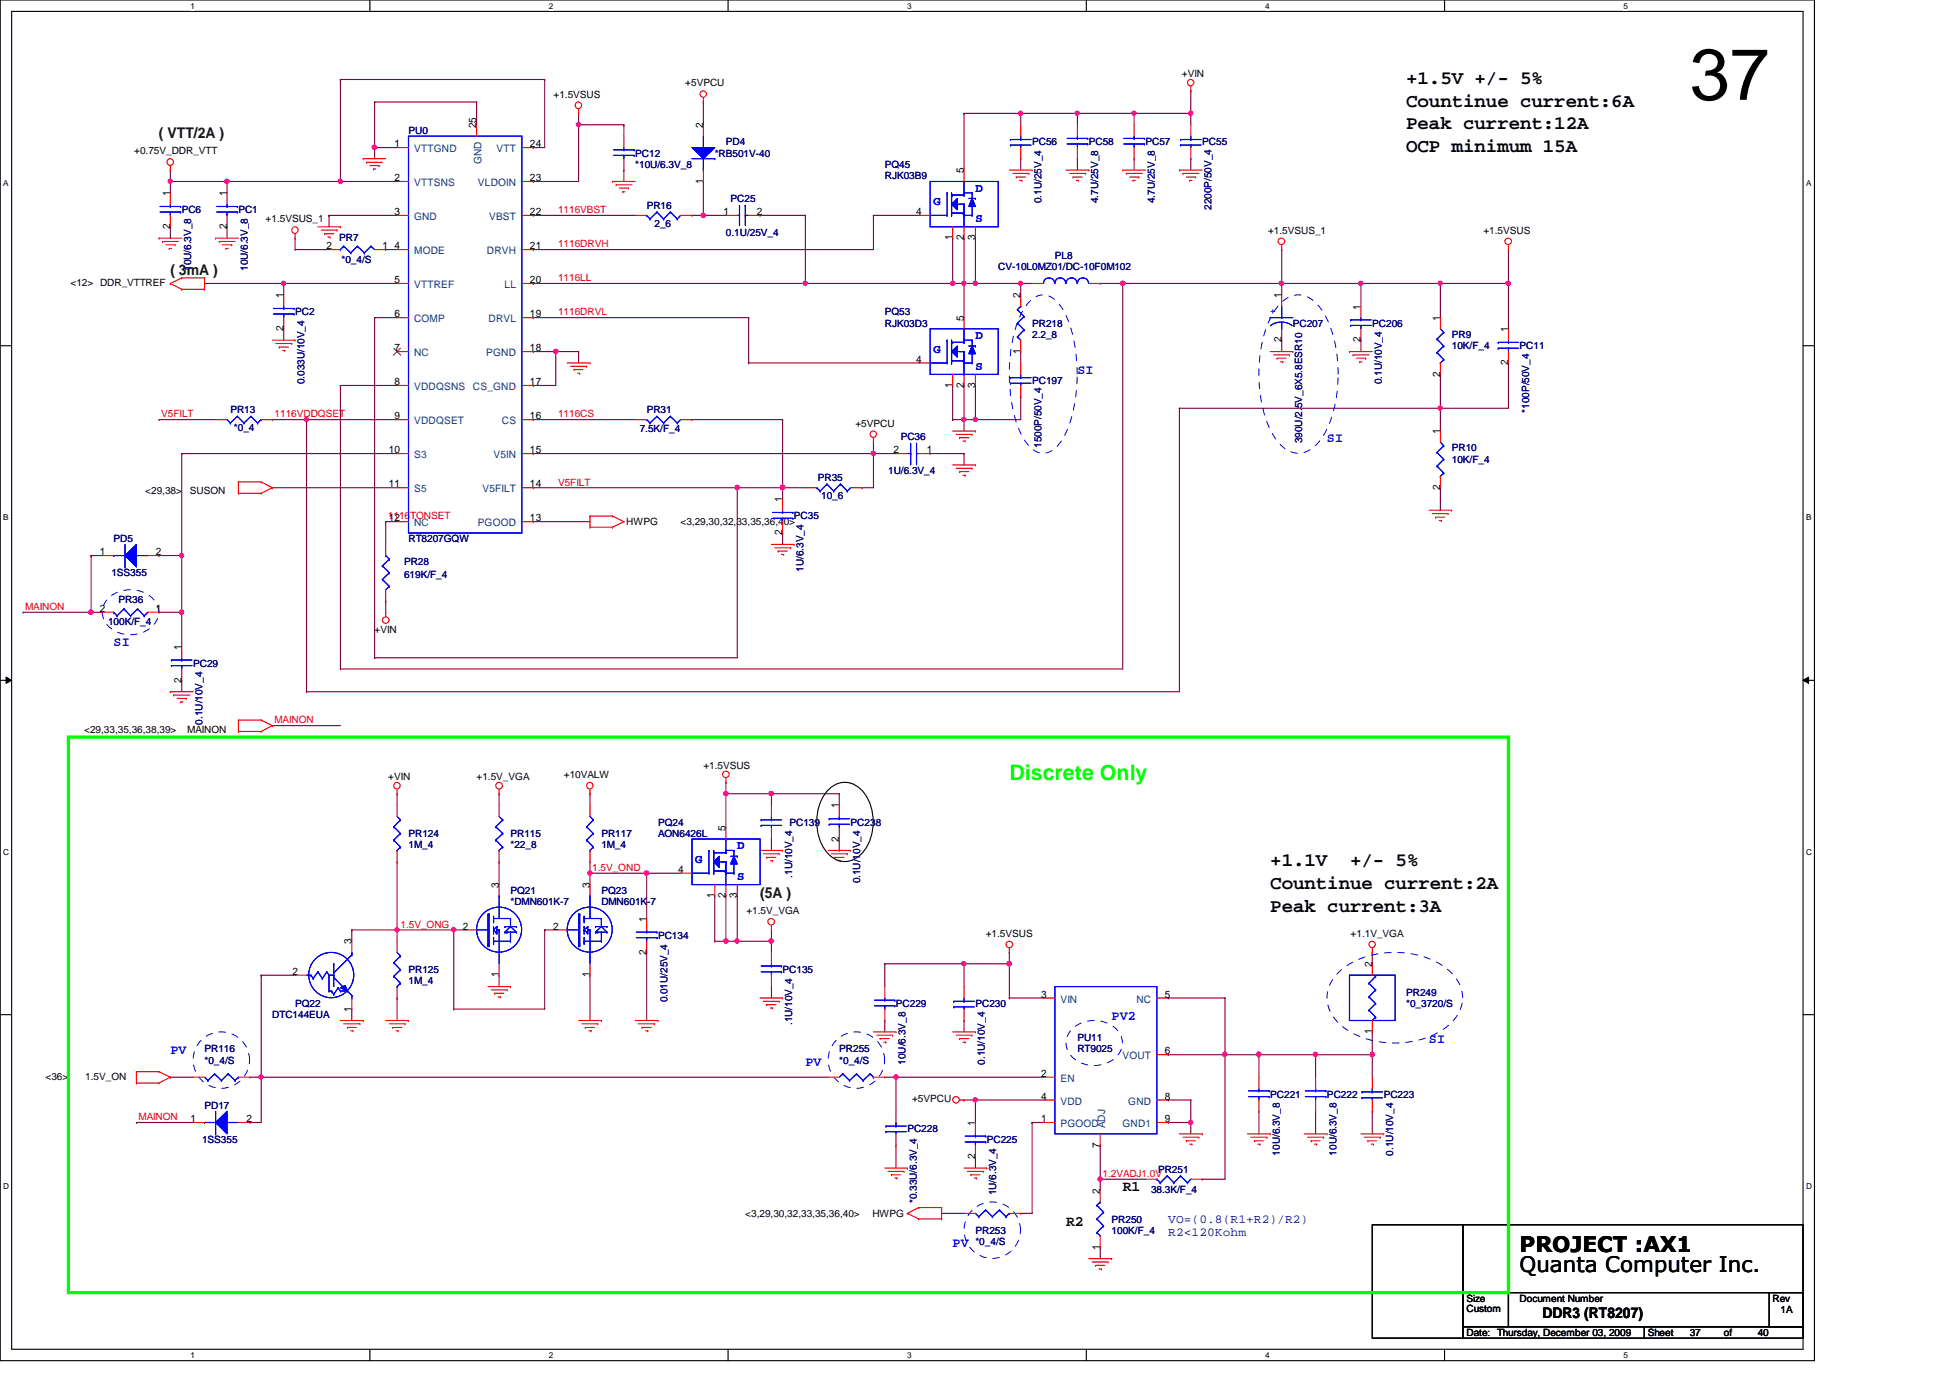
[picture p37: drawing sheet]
<svg xmlns="http://www.w3.org/2000/svg" width="297mm" height="210mm" viewBox="0 0 297 210" stroke-linecap="round" stroke-linejoin="round" font-family="sans-serif">
<defs><g id="words">
<text font-size="11" x="257.4" y="15.2">37</text>
<text font-size="3.3" fill="#0f0" x="153.8" y="118.7">Discrete Only</text>
<g font-size="3.3">
<text x="231.5" y="190.7">PROJECT :AX1</text>
<text x="231.5" y="193.8">Quanta Computer Inc.</text>
</g>
<g font-size="2.9">
<text x="214.2" y="16.3">Countinue current:6A</text>
<text x="214.2" y="12.8">+1.5V +/- 5%</text>
<text x="214.2" y="19.7">Peak current:12A</text>
<text x="214.2" y="23.2">OCP minimum 15A</text>
<text x="193.5" y="132">+1.1V</text>
<text x="205.7" y="132">+/- 5%</text>
<text x="193.5" y="135.4">Countinue current:2A</text>
<text x="193.5" y="138.9">Peak current:3A</text>
</g>
<g font-size="2.2" fill="#004000">
<text x="24.2" y="21.1">( VTT/2A )</text>
<text x="25.9" y="41.8">( 3mA )</text>
<text x="115.8" y="136.8">(5A )</text>
</g>
<g font-size="2.2">
<text x="171" y="181.5">R1</text>
<text x="162.4" y="186.7">R2</text>
<text x="234.9" y="200.7">DDR3 (RT8207)</text>
</g>
<g font-size="2" fill="#00f">
<text x="164.1" y="57">SI</text>
<text x="202.1" y="67.4">SI</text>
<text x="17.3" y="98.4">SI</text>
<text x="169.3" y="155.4">PV2</text>
<text x="25.9" y="160.6">PV</text>
<text x="217.7" y="158.9">SI</text>
<text x="122.7" y="162.3">PV</text>
<text x="145.1" y="189.9">PV</text>
</g>
<g font-size="1.9" fill="#00f">
<text x="148.6" y="29.2">D</text>
<text x="142.2" y="31.3">G</text>
<text x="148.6" y="33.9">S</text>
<text x="142.2" y="53.7">G</text>
<text x="148.6" y="51.6">D</text>
<text x="148.6" y="56.3">S</text>
<text x="105.9" y="131.4">G</text>
<text x="112.3" y="129.4">D</text>
<text x="112.3" y="134.1">S</text>
</g>
<g font-size="1.9" fill="#000080">
<text x="178" y="186.3">VO=(0.8(R1+R2)/R2)</text>
<text x="178" y="188.3">R2&lt;120Kohm</text>
</g>
<g font-size="1.6">
<text x="60.1" y="22.4">1</text>
<text x="72.6" y="19.5" transform="rotate(-90 72.6 19.5)">25</text>
<text x="80.7" y="22.4">24</text>
<text x="107.1" y="19.5" transform="rotate(-90 107.1 19.5)">2</text>
<text x="25.9" y="29.9" transform="rotate(-90 25.9 29.9)">1</text>
<text x="34.5" y="29.9" transform="rotate(-90 34.5 29.9)">1</text>
<text x="60.1" y="27.6">2</text>
<text x="80.7" y="27.6">23</text>
<text x="107.1" y="28" transform="rotate(-90 107.1 28)">1</text>
<text x="146.8" y="26.4" transform="rotate(-90 146.8 26.4)">5</text>
<text x="25.9" y="34.9" transform="rotate(-90 25.9 34.9)">2</text>
<text x="34.5" y="34.9" transform="rotate(-90 34.5 34.9)">2</text>
<text x="60.1" y="32.8">3</text>
<text x="80.7" y="32.8">22</text>
<text x="110.2" y="32.8">1</text>
<text x="115.3" y="32.8">2</text>
<text x="139.6" y="32.8">4</text>
<text x="49.7" y="38">2</text>
<text x="58.3" y="38">1</text>
<text x="60.1" y="38">4</text>
<text x="80.7" y="38">21</text>
<text x="145.1" y="36.6" transform="rotate(-90 145.1 36.6)">1</text>
<text x="146.8" y="36.6" transform="rotate(-90 146.8 36.6)">2</text>
<text x="148.5" y="36.6" transform="rotate(-90 148.5 36.6)">3</text>
<text x="43.2" y="45.4" transform="rotate(-90 43.2 45.4)">1</text>
<text x="60.1" y="43.1">5</text>
<text x="80.7" y="43.1">20</text>
<text x="155.4" y="45.4" transform="rotate(-90 155.4 45.4)">2</text>
<text x="195.2" y="45.4" transform="rotate(-90 195.2 45.4)">1</text>
<text x="207.3" y="47.2" transform="rotate(-90 207.3 47.2)">1</text>
<text x="43.2" y="50.5" transform="rotate(-90 43.2 50.5)">2</text>
<text x="60.1" y="48.3">6</text>
<text x="60.1" y="53.5">7</text>
<text x="80.7" y="48.3">19</text>
<text x="80.7" y="53.5">18</text>
<text x="146.8" y="48.9" transform="rotate(-90 146.8 48.9)">5</text>
<text x="155.4" y="53.9" transform="rotate(-90 155.4 53.9)">1</text>
<text x="195.2" y="52.2" transform="rotate(-90 195.2 52.2)">2</text>
<text x="207.3" y="52.2" transform="rotate(-90 207.3 52.2)">2</text>
<text x="219.4" y="48.9" transform="rotate(-90 219.4 48.9)">1</text>
<text x="229.7" y="50.6" transform="rotate(-90 229.7 50.6)">1</text>
<text x="60.1" y="58.7">8</text>
<text x="80.7" y="58.7">17</text>
<text x="139.6" y="55.2">4</text>
<text x="145.1" y="59.1" transform="rotate(-90 145.1 59.1)">1</text>
<text x="146.8" y="59.1" transform="rotate(-90 146.8 59.1)">2</text>
<text x="148.5" y="59.1" transform="rotate(-90 148.5 59.1)">3</text>
<text x="219.4" y="57.4" transform="rotate(-90 219.4 57.4)">2</text>
<text x="229.7" y="55.6" transform="rotate(-90 229.7 55.6)">2</text>
<text x="60.1" y="63.9">9</text>
<text x="80.7" y="63.9">16</text>
<text x="59.2" y="69">10</text>
<text x="80.7" y="69">15</text>
<text x="136.1" y="69">2</text>
<text x="141.2" y="69">1</text>
<text x="219.4" y="66.1" transform="rotate(-90 219.4 66.1)">1</text>
<text x="59.2" y="74.3">11</text>
<text x="80.7" y="74.3">14</text>
<text x="119.2" y="76.5" transform="rotate(-90 119.2 76.5)">1</text>
<text x="219.4" y="74.6" transform="rotate(-90 219.4 74.6)">2</text>
<text x="59.2" y="79.4">12</text>
<text x="80.7" y="79.4">13</text>
<text x="119.2" y="81.5" transform="rotate(-90 119.2 81.5)">2</text>
<text x="15.2" y="84.6">1</text>
<text x="23.7" y="84.6">2</text>
<text x="15.2" y="93.2">2</text>
<text x="23.7" y="93.2">1</text>
<text x="27.6" y="99" transform="rotate(-90 27.6 99)">1</text>
<text x="27.6" y="104" transform="rotate(-90 27.6 104)">2</text>
<text x="127.8" y="123.1" transform="rotate(-90 127.8 123.1)">1</text>
<text x="110.5" y="126.6" transform="rotate(-90 110.5 126.6)">5</text>
<text x="127.8" y="128.2" transform="rotate(-90 127.8 128.2)">2</text>
<text x="76" y="135.2" transform="rotate(-90 76 135.2)">3</text>
<text x="89.8" y="135.2" transform="rotate(-90 89.8 135.2)">3</text>
<text x="103.3" y="133">4</text>
<text x="108.8" y="136.8" transform="rotate(-90 108.8 136.8)">1</text>
<text x="110.5" y="136.8" transform="rotate(-90 110.5 136.8)">2</text>
<text x="112.3" y="136.8" transform="rotate(-90 112.3 136.8)">3</text>
<text x="53.5" y="143.8" transform="rotate(-90 53.5 143.8)">3</text>
<text x="70.5" y="141.6">2</text>
<text x="84.3" y="141.6">2</text>
<text x="98.5" y="140.4" transform="rotate(-90 98.5 140.4)">1</text>
<text x="44.6" y="148.5">2</text>
<text x="76" y="148.9" transform="rotate(-90 76 148.9)">1</text>
<text x="89.8" y="148.9" transform="rotate(-90 89.8 148.9)">1</text>
<text x="98.5" y="145.5" transform="rotate(-90 98.5 145.5)">2</text>
<text x="209" y="147.3" transform="rotate(-90 209 147.3)">2</text>
<text x="53.5" y="154.1" transform="rotate(-90 53.5 154.1)">1</text>
<text x="158.6" y="152">3</text>
<text x="177.5" y="152">5</text>
<text x="177.5" y="160.6">6</text>
<text x="209" y="157.5" transform="rotate(-90 209 157.5)">1</text>
<text x="158.6" y="164">2</text>
<text x="158.6" y="167.5">4</text>
<text x="177.5" y="167.5">8</text>
<text x="29" y="170.9">1</text>
<text x="37.5" y="170.9">2</text>
<text x="148.5" y="171.5" transform="rotate(-90 148.5 171.5)">1</text>
<text x="158.6" y="170.9">1</text>
<text x="177.5" y="170.9">9</text>
<text x="148.5" y="176.5" transform="rotate(-90 148.5 176.5)">2</text>
<text x="167.6" y="174.8" transform="rotate(-90 167.6 174.8)">7</text>
<text x="167.6" y="181.9" transform="rotate(-90 167.6 181.9)">2</text>
<text x="167.6" y="190.3" transform="rotate(-90 167.6 190.3)">1</text>
</g>
<g font-size="1.6" fill="#004080">
<text x="63.1" y="23.2">VTTGND</text>
<text x="75.6" y="23.2">VTT</text>
<text x="63.1" y="28.4">VTTSNS</text>
<text x="72.8" y="28.4">VLDOIN</text>
<text x="73.4" y="25" transform="rotate(-90 73.4 25)">GND</text>
<text x="63.1" y="33.5">GND</text>
<text x="74.5" y="33.5">VBST</text>
<text x="63.1" y="38.7">MODE</text>
<text x="74.2" y="38.7">DRVH</text>
<text x="63.1" y="43.9">VTTREF</text>
<text x="76.9" y="43.9">LL</text>
<text x="63.1" y="49.1">COMP</text>
<text x="74.4" y="49.1">DRVL</text>
<text x="63.1" y="54.3">NC</text>
<text x="63.1" y="59.4">VDDQSNS</text>
<text x="72" y="59.4">CS_GND</text>
<text x="74.1" y="54.3">PGND</text>
<text x="63.1" y="64.6">VDDQSET</text>
<text x="76.5" y="64.6">CS</text>
<text x="63.1" y="69.8">S3</text>
<text x="75.2" y="69.8">V5IN</text>
<text x="63.1" y="75">S5</text>
<text x="73.5" y="75">V5FILT</text>
<text x="63.1" y="80.2">NC</text>
<text x="72.8" y="80.2">PGOOD</text>
<text x="161.5" y="152.7">VIN</text>
<text x="173.1" y="152.7">NC</text>
<text x="171" y="161.4">VOUT</text>
<text x="161.5" y="164.8">EN</text>
<text x="161.5" y="168.3">VDD</text>
<text x="161.5" y="171.7">PGOOD</text>
<text x="168.4" y="171.9" transform="rotate(-90 168.4 171.9)">ADJ</text>
<text x="171" y="171.7">GND1</text>
<text x="171.9" y="168.3">GND</text>
</g>
<g font-size="1.5">
<text x="180" y="11.8">+VIN</text>
<text x="84.3" y="14.9">+1.5VSUS</text>
<text x="104.4" y="13.2">+5VPCU</text>
<text x="20.4" y="23.5">+0.75V_DDR_VTT</text>
<text x="40.5" y="33.9">+1.5VSUS_1</text>
<text x="193.2" y="35.6">+1.5VSUS_1</text>
<text x="226" y="35.6">+1.5VSUS</text>
<text x="10.7" y="43.6">&lt;12&gt; DDR_VTTREF</text>
<text x="130.3" y="65">+5VPCU</text>
<text x="22.1" y="75.3">&lt;29,38&gt;</text>
<text x="28.9" y="75.3">SUSON</text>
<text x="95.4" y="80">HWPG</text>
<text x="103.7" y="80">&lt;3,29,30,32,33,35,36,40&gt;</text>
<text x="57.1" y="96.4">+VIN</text>
<text x="12.8" y="111.6">&lt;29,33,35,36,38,39&gt;</text>
<text x="28.5" y="111.6">MAINON</text>
<text x="59.1" y="118.9">+VIN</text>
<text x="72.6" y="118.9">+1.5V_VGA</text>
<text x="85.9" y="118.5">+10VALW</text>
<text x="107.1" y="117.1">+1.5VSUS</text>
<text x="113.7" y="139.2">+1.5V_VGA</text>
<text x="150.2" y="142.7">+1.5VSUS</text>
<text x="205.7" y="142.7">+1.1V_VGA</text>
<text x="6.9" y="164.5">&lt;36&gt;</text>
<text x="13" y="164.5">1.5V_ON</text>
<text x="138.9" y="167.9">+5VPCU</text>
<text x="113.5" y="185.3">&lt;3,29,30,32,33,35,36,40&gt;</text>
<text x="132.9" y="185.3">HWPG</text>
<text x="223.4" y="198.3">Size</text>
<text x="223.4" y="203.5">Date: Thursday, December 03, 2009</text>
<text x="223.4" y="199.9">Custom</text>
<text x="231.5" y="198.3">Document Number</text>
<text x="251" y="203.5">Sheet</text>
<text x="257.4" y="203.5">37</text>
<text x="262.6" y="203.5">of</text>
<text x="267.8" y="203.5">40</text>
<text x="270" y="198.3">Rev</text>
<text x="271.2" y="200">1A</text>
</g>
<g font-size="1.5" fill="#000080">
<text x="62.2" y="20.4">PU0</text>
<text x="96.8" y="23.9">PC12</text>
<text x="108.9" y="23.9">*RB501V-40</text>
<text x="110.6" y="22.1">PD4</text>
<text x="157.2" y="22.1">PC56</text>
<text x="165.9" y="22.1">PC58</text>
<text x="174.5" y="22.1">PC57</text>
<text x="183.1" y="22.1">PC55</text>
<text x="96.8" y="25.6">*10U/6.3V_8</text>
<text x="134.8" y="25.6">PQ45</text>
<text x="134.8" y="27.3">RJK03B9</text>
<text x="27.7" y="32.5">PC6</text>
<text x="36.3" y="32.5">PC1</text>
<text x="98.5" y="31.8">PR16</text>
<text x="99.7" y="34.6">2_6</text>
<text x="110.6" y="35.9">0.1U/25V_4</text>
<text x="111.3" y="30.8">PC25</text>
<text x="158.7" y="30.9" transform="rotate(-90 158.7 30.9)">0.1U/25V_4</text>
<text x="167.3" y="30.9" transform="rotate(-90 167.3 30.9)">4.7U/25V_8</text>
<text x="175.9" y="30.9" transform="rotate(-90 175.9 30.9)">4.7U/25V_8</text>
<text x="184.6" y="32" transform="rotate(-90 184.6 32)">2200P/50V_4</text>
<text x="29.1" y="41.3" transform="rotate(-90 29.1 41.3)">10U/6.3V_8</text>
<text x="37.8" y="41.3" transform="rotate(-90 37.8 41.3)">10U/6.3V_8</text>
<text x="51.7" y="36.7">PR7</text>
<text x="52" y="40.1">*0_4/S</text>
<text x="152.1" y="41.1">CV-10L0MZ01/DC-10F0M102</text>
<text x="160.7" y="39.4">PL8</text>
<text x="45" y="48">PC2</text>
<text x="134.8" y="48">PQ53</text>
<text x="134.8" y="49.8">RJK03D3</text>
<text x="157.2" y="49.8">PR218</text>
<text x="157.2" y="51.5">2.2_8</text>
<text x="196.9" y="49.8">PC207</text>
<text x="209" y="49.8">PC206</text>
<text x="221.1" y="51.5">PR9</text>
<text x="221.1" y="53.2">10K/F_4</text>
<text x="231.5" y="53.2">PC11</text>
<text x="46.4" y="58.5" transform="rotate(-90 46.4 58.5)">0.033U/10V_4</text>
<text x="157.2" y="58.4">PC197</text>
<text x="210.5" y="58.5" transform="rotate(-90 210.5 58.5)">0.1U/10V_4</text>
<text x="35.1" y="62.9">PR13</text>
<text x="35.6" y="65.7">*0_4</text>
<text x="97.4" y="65.8">7.5K/F_4</text>
<text x="98.5" y="62.9">PR31</text>
<text x="232.9" y="62.9" transform="rotate(-90 232.9 62.9)">*100P/50V_4</text>
<text x="137.2" y="67.1">PC36</text>
<text x="158.7" y="68.2" transform="rotate(-90 158.7 68.2)">1500P/50V_4</text>
<text x="198.4" y="67.5" transform="rotate(-90 198.4 67.5)">390U/2.5V_6X5.8ESR10</text>
<text x="221.1" y="68.7">PR10</text>
<text x="221.1" y="70.5">10K/F_4</text>
<text x="124.6" y="73.2">PR35</text>
<text x="125.1" y="76">10_6</text>
<text x="135.3" y="72.2">1U/6.3V_4</text>
<text x="17.3" y="82.6">PD5</text>
<text x="62.2" y="82.6">RT8207GQW</text>
<text x="120.9" y="79.1">PC35</text>
<text x="17" y="87.8">1SS355</text>
<text x="61.5" y="86">PR28</text>
<text x="61.5" y="88.1">619K/F_4</text>
<text x="122.4" y="87.1" transform="rotate(-90 122.4 87.1)">1U/6.3V_4</text>
<text x="16.5" y="95.2">100K/F_4</text>
<text x="18" y="91.9">PR36</text>
<text x="29.4" y="101.6">PC29</text>
<text x="30.9" y="110.4" transform="rotate(-90 30.9 110.4)">0.1U/10V_4</text>
<text x="100.2" y="125.8">PQ24</text>
<text x="120.3" y="125.8">PC139</text>
<text x="129.6" y="125.8">PC238</text>
<text x="62.2" y="127.5">PR124</text>
<text x="62.2" y="129.2">1M_4</text>
<text x="77.8" y="127.5">PR115</text>
<text x="77.8" y="129.2">*22_8</text>
<text x="91.6" y="127.5">PR117</text>
<text x="91.6" y="129.2">1M_4</text>
<text x="100.2" y="127.5">AON6426L</text>
<text x="77.8" y="136.1">PQ21</text>
<text x="77.8" y="137.8">*DMN601K-7</text>
<text x="91.6" y="136.1">PQ23</text>
<text x="91.6" y="137.8">DMN601K-7</text>
<text x="120.6" y="133.7" transform="rotate(-90 120.6 133.7)">.1U/10V_4</text>
<text x="131" y="134.6" transform="rotate(-90 131 134.6)">0.1U/10V_4</text>
<text x="100.2" y="143">PC134</text>
<text x="62.2" y="148.2">PR125</text>
<text x="62.2" y="149.9">1M_4</text>
<text x="119.2" y="148.2">PC135</text>
<text x="41.5" y="155.1">DTC144EUA</text>
<text x="45" y="153.4">PQ22</text>
<text x="101.7" y="152.7" transform="rotate(-90 101.7 152.7)">0.01U/25V_4</text>
<text x="136.5" y="153.4">PC229</text>
<text x="148.6" y="153.4">PC230</text>
<text x="214.2" y="151.7">PR249</text>
<text x="214.2" y="153.4">*0_3720/S</text>
<text x="31.2" y="160.3">PR116</text>
<text x="120.6" y="156.2" transform="rotate(-90 120.6 156.2)">.1U/10V_4</text>
<text x="127.8" y="160.3">PR255</text>
<text x="164.1" y="158.6">PU11</text>
<text x="164.1" y="160.3">RT9025</text>
<text x="31.2" y="162.1">*0_4/S</text>
<text x="127.8" y="162.1">*0_4/S</text>
<text x="137.9" y="162.2" transform="rotate(-90 137.9 162.2)">10U/6.3V_8</text>
<text x="150" y="162.2" transform="rotate(-90 150 162.2)">0.1U/10V_4</text>
<text x="193.5" y="167.2">PC221</text>
<text x="202.1" y="167.2">PC222</text>
<text x="210.8" y="167.2">PC223</text>
<text x="31.2" y="169">PD17</text>
<text x="138.2" y="172.4">PC228</text>
<text x="30.8" y="174.1">1SS355</text>
<text x="150.3" y="174.1">PC225</text>
<text x="176.4" y="178.6">PR251</text>
<text x="194.9" y="176" transform="rotate(-90 194.9 176)">10U/6.3V_8</text>
<text x="203.6" y="176" transform="rotate(-90 203.6 176)">10U/6.3V_8</text>
<text x="212.2" y="176" transform="rotate(-90 212.2 176)">0.1U/10V_4</text>
<text x="139.7" y="183.3" transform="rotate(-90 139.7 183.3)">*0.33U/6.3V_4</text>
<text x="151.8" y="182.1" transform="rotate(-90 151.8 182.1)">1U/6.3V_4</text>
<text x="175.3" y="181.7">38.3K/F_4</text>
<text x="148.6" y="188">PR253</text>
<text x="148.6" y="189.7">*0_4/S</text>
<text x="169.3" y="186.2">PR250</text>
<text x="169.3" y="188">100K/F_4</text>
</g>
<g font-size="1.5" fill="#f00">
<text x="85" y="32.5">1116VBST</text>
<text x="85" y="37.7">1116DRVH</text>
<text x="85" y="42.8">1116LL</text>
<text x="85" y="48">1116DRVL</text>
<text x="24.6" y="63.6">V5FILT</text>
<text x="41.8" y="63.6">1116VDDQSET</text>
<text x="85" y="63.6">1116CS</text>
<text x="85" y="74">V5FILT</text>
<text x="59.1" y="79.1">1116TONSET</text>
<text x="3.8" y="92.9">MAINON</text>
<text x="41.8" y="110.2">MAINON</text>
<text x="90.2" y="132.7">1.5V_OND</text>
<text x="61" y="141.3">1.5V_ONG</text>
<text x="21.1" y="170.6">MAINON</text>
<text x="167.9" y="179.3">1.2VADJ1.0V</text>
</g>
<text font-size="1.5" fill="#00f" x="193.5" y="47.9">+</text>
<g font-size="1.3">
<text x="29" y="1.4">1</text>
<text x="83.6" y="1.4">2</text>
<text x="138.2" y="1.4">3</text>
<text x="192.7" y="1.4">4</text>
<text x="247.3" y="1.4">5</text>
<text x=".5" y="28.3">A</text>
<text x="275.1" y="28.3">A</text>
<text x=".5" y="79.2">B</text>
<text x="275.1" y="79.2">B</text>
<text x=".5" y="130.2">C</text>
<text x="275.1" y="130.2">C</text>
<text x=".5" y="181.1">D</text>
<text x="275.1" y="181.1">D</text>
<text x="29" y="206.9">1</text>
<text x="83.6" y="206.9">2</text>
<text x="138.2" y="206.9">3</text>
<text x="192.7" y="206.9">4</text>
<text x="247.3" y="206.9">5</text>
</g>
</g></defs>
<path d="M0 0h276.4v207.3h-276.4zM1.8 1.7h272.9v203.8h-272.9z" fill="none" stroke="#000" stroke-width=".17"/>
<g fill="#fff">
<path d="M29 .2h.7v1.4h-.7z"/>
<path d="M29 205.7h.7v1.4h-.7z"/>
</g>
<path d="M56.3 0v1.7M56.3 205.5v1.8" fill="none" stroke="#000" stroke-width=".17"/>
<g fill="#fff">
<path d="M83.6 .2h.7v1.4h-.7z"/>
<path d="M83.6 205.7h.7v1.4h-.7z"/>
</g>
<path d="M110.9 0v1.7M110.9 205.5v1.8" fill="none" stroke="#000" stroke-width=".17"/>
<g fill="#fff">
<path d="M138.2 .2h.6v1.4h-.6z"/>
<path d="M138.2 205.7h.6v1.4h-.6z"/>
</g>
<path d="M165.5 0v1.7M165.5 205.5v1.8" fill="none" stroke="#000" stroke-width=".17"/>
<g fill="#fff">
<path d="M192.7 .2h.7v1.4h-.7z"/>
<path d="M192.7 205.7h.7v1.4h-.7z"/>
</g>
<path d="M220 0v1.7M220 205.5v1.8" fill="none" stroke="#000" stroke-width=".17"/>
<g fill="#fff">
<path d="M247.3 .2h.7v1.4h-.7z"/>
<path d="M247.3 205.7h.7v1.4h-.7z"/>
<path d="M.5 27.2h.8v1.4h-.8z"/>
<path d="M275.1 27.2h.8v1.4h-.8z"/>
<path d="M.5 78.1h.8v1.4h-.8z"/>
<path d="M275.1 78.1h.8v1.4h-.8z"/>
</g>
<path d="M0 52.7h1.8M274.7 52.7h1.7" fill="none" stroke="#000" stroke-width=".17"/>
<g fill="#fff">
<path d="M.5 129.1h.9v1.4h-.9z"/>
<path d="M275.1 129.1h.9v1.4h-.9z"/>
</g>
<path d="M0 103.6h1.8M274.7 103.6h1.7" fill="none" stroke="#000" stroke-width=".17"/>
<path d="M.9 103.1l.9 .5-.9 .5zM274.7 103.6l.8-.5v1z" fill="#000"/>
<path d="M.9 103.1l.9 .5-.9 .5zM274.7 103.6l.8-.5v1z" fill="none" stroke="#000" stroke-width=".15"/>
<g fill="#fff">
<path d="M.5 180h.9v1.4h-.9z"/>
<path d="M275.1 180h.9v1.4h-.9z"/>
</g>
<path d="M0 154.6h1.8M274.7 154.6h1.7" fill="none" stroke="#000" stroke-width=".17"/>
<g fill="none" stroke="#800040" stroke-width=".17">
<path d="M58.8 79.5h.1M58.8 79.5v3.4M153.8 145.1h.1M153.8 145.1v1.7M209 145.1h.1M209 145.1v1.7M136.5 164.1h.1M136.5 164.1v5.2M200.4 160.7h.1M200.4 160.7v3.4M143.4 184.8h.1M143.4 184.8h3.5"/>
<path d="M155.5 184.8h.1M155.5 184.8h1.7"/>
</g>
<circle cx="153.8" cy="146.8" r=".33" fill="#f0f"/>
<circle cx="153.8" cy="146.8" r=".33" fill="none" stroke="#f0f" stroke-width=".17"/>
<path d="M191.8 160.7h.1M191.8 160.7h8.6" fill="none" stroke="#800040" stroke-width=".17"/>
<circle cx="191.7" cy="160.6" r=".33" fill="#f0f"/>
<circle cx="191.7" cy="160.6" r=".33" fill="none" stroke="#f0f" stroke-width=".17"/>
<path d="M181.4 167.6h.1M181.4 167.6v3.4M186.6 160.7h.1M186.6 160.7v18.9" fill="none" stroke="#800040" stroke-width=".17"/>
<circle cx="186.6" cy="160.6" r=".34" fill="#f0f"/>
<circle cx="186.6" cy="160.6" r=".34" fill="none" stroke="#f0f" stroke-width=".17"/>
<path d="M178 171h.1M178 171h3.4M186.6 160.7h.1M186.6 160.7h5.2" fill="none" stroke="#800040" stroke-width=".17"/>
<circle cx="191.7" cy="160.6" r=".33" fill="#f0f"/>
<circle cx="191.7" cy="160.6" r=".33" fill="none" stroke="#f0f" stroke-width=".17"/>
<path d="M167.6 179.6h.1M167.6 179.6h6.9M181.4 171h.1M181.4 171v1.7M183.1 179.6h.1M183.1 179.6h3.5M200.4 169.3h.1M200.4 169.3v3.4" fill="none" stroke="#800040" stroke-width=".17"/>
<circle cx="181.4" cy="171" r=".33" fill="#f0f"/>
<circle cx="181.4" cy="171" r=".33" fill="none" stroke="#f0f" stroke-width=".17"/>
<path d="M167.6 179.6h.1M167.6 179.6v1.8M191.8 160.7h.1M191.8 160.7v3.4M209 160.7h.1M209 160.7v3.4" fill="none" stroke="#800040" stroke-width=".17"/>
<circle cx="167.6" cy="179.6" r=".33" fill="#f0f"/>
<circle cx="167.6" cy="179.6" r=".33" fill="none" stroke="#f0f" stroke-width=".17"/>
<path d="M200.4 160.7h.1M200.4 160.7h8.6" fill="none" stroke="#800040" stroke-width=".17"/>
<circle cx="209" cy="160.6" r=".33" fill="#f0f"/>
<circle cx="209" cy="160.6" r=".33" fill="none" stroke="#f0f" stroke-width=".17"/>
<circle cx="200.4" cy="160.6" r=".33" fill="#f0f"/>
<circle cx="200.4" cy="160.6" r=".33" fill="none" stroke="#f0f" stroke-width=".17"/>
<g fill="none" stroke="#800040" stroke-width=".17">
<path d="M134.8 155.4h.1M134.8 146.8h.1M134.8 146.8v3.5M134.8 155.4v1.8M146.9 155.4h.1M146.9 146.8h.1M146.9 146.8v3.5M146.9 155.4v1.8M146.9 146.8h6.9M153.8 146.8h.1M153.8 152h.1M153.8 146.8v5.2"/>
<path d="M153.8 152h5.2M186.6 152h.1M186.6 152v8.7M209 157.2h.1M209 157.2v3.5M178 167.6h.1M178 167.6h3.4M191.8 169.3h.1M191.8 169.3v3.4M209 169.3h.1M209 169.3v3.4"/>
</g>
<circle cx="153.8" cy="146.8" r=".33" fill="#f0f"/>
<circle cx="153.8" cy="146.8" r=".33" fill="none" stroke="#f0f" stroke-width=".17"/>
<circle cx="146.8" cy="146.8" r=".32" fill="#f0f"/>
<circle cx="146.8" cy="146.8" r=".32" fill="none" stroke="#f0f" stroke-width=".17"/>
<g fill="none" stroke="#800040" stroke-width=".17">
<path d="M171 43.2h.1M171 43.2h24.2M83 141.6h.1M83 141.6h1.7M134.8 146.8h.1M134.8 146.8h12.1M178 152h.1M178 152h8.6M136.5 174.5h.1M136.5 174.5v3.4M146.9 167.6h.1M146.9 167.6h1.7"/>
<path d="M148.6 167.6h.1M148.6 167.6v3.4M157.2 171h.1M157.2 171v13.8M157.2 171h1.8M167.6 174.5h.1M167.6 174.5v5.1M178 160.7h.1M178 160.7h8.6"/>
</g>
<circle cx="171" cy="43.2" r=".33" fill="#f0f"/>
<circle cx="171" cy="43.2" r=".33" fill="none" stroke="#f0f" stroke-width=".17"/>
<path d="M148.6 176.2h.1M148.6 167.6h.1M148.6 176.2v1.7M148.6 167.6h10.4M167.6 190h.1M167.6 190v1.7" fill="none" stroke="#800040" stroke-width=".17"/>
<circle cx="148.6" cy="167.5" r=".32" fill="#f0f"/>
<circle cx="148.6" cy="167.5" r=".32" fill="none" stroke="#f0f" stroke-width=".17"/>
<path d="M110.6 120.9h.1M110.6 120.9v5.2M110.6 120.9h6.9M108.9 143.4h.1M108.9 143.4h1.7M117.5 143.4h.1M117.5 141.6h.1M117.5 141.6v3.5" fill="none" stroke="#800040" stroke-width=".17"/>
<circle cx="110.6" cy="120.9" r=".33" fill="#f0f"/>
<circle cx="110.6" cy="120.9" r=".33" fill="none" stroke="#f0f" stroke-width=".17"/>
<path d="M117.5 127.8h.1M117.5 127.8v1.7M112.3 143.4h.1M112.3 143.4h5.2" fill="none" stroke="#800040" stroke-width=".17"/>
<circle cx="117.5" cy="143.3" r=".34" fill="#f0f"/>
<circle cx="117.5" cy="143.3" r=".34" fill="none" stroke="#f0f" stroke-width=".17"/>
<circle cx="112.3" cy="143.3" r=".33" fill="#f0f"/>
<circle cx="112.3" cy="143.3" r=".33" fill="none" stroke="#f0f" stroke-width=".17"/>
<path d="M110.6 119.2h.1M110.6 119.2v1.7M60.5 131.3h.1M60.5 131.3v10.3M108.9 136.4h.1M108.9 136.4v7M110.6 136.4h.1M110.6 136.4v7M112.3 136.4h.1M112.3 136.4v7M69.1 153.7h.1M69.1 153.7h13.9" fill="none" stroke="#800040" stroke-width=".17"/>
<circle cx="110.6" cy="143.3" r=".34" fill="#f0f"/>
<circle cx="110.6" cy="143.3" r=".34" fill="none" stroke="#f0f" stroke-width=".17"/>
<path d="M98.5 133h.1M98.5 133h5.2M117.5 120.9h.1M117.5 120.9v1.7M117.5 150.3h.1M117.5 150.3v1.7" fill="none" stroke="#800040" stroke-width=".17"/>
<circle cx="117.5" cy="120.9" r=".33" fill="#f0f"/>
<circle cx="117.5" cy="120.9" r=".33" fill="none" stroke="#f0f" stroke-width=".17"/>
<path d="M60.5 141.6h.1M60.5 141.6h8.6M110.6 143.4h.1M110.6 143.4h1.7" fill="none" stroke="#800040" stroke-width=".17"/>
<circle cx="60.5" cy="141.6" r=".32" fill="#f0f"/>
<circle cx="60.5" cy="141.6" r=".32" fill="none" stroke="#f0f" stroke-width=".17"/>
<g fill="none" stroke="#800040" stroke-width=".17">
<path d="M60.5 120.9h.1M60.5 120.9v1.7M76 131.3h.1M76 120.9h.1M76 120.9v1.7M76 131.3v3.4M89.9 131.3h.1M89.9 120.9h.1M89.9 133h.1M89.9 120.9v1.7M89.9 131.3v1.7M89.9 133h8.6"/>
<path d="M98.5 133h.1M98.5 133v6.9M53.6 153.7h.1M53.6 141.6h.1M53.6 141.6h6.9M53.6 153.7v1.7M60.5 152h.1M60.5 141.6h.1M60.5 141.6v1.8M60.5 152v3.4M69.1 141.6h.1M69.1 141.6h1.8"/>
<path d="M76 148.5h.1M76 148.5v1.8M83 141.6h.1M83 141.6v12.1M89.9 148.5h.1M89.9 148.5v6.9M98.5 145.1h.1M98.5 145.1v10.3"/>
</g>
<circle cx="98.5" cy="133" r=".32" fill="#f0f"/>
<circle cx="98.5" cy="133" r=".32" fill="none" stroke="#f0f" stroke-width=".17"/>
<circle cx="89.8" cy="133" r=".32" fill="#f0f"/>
<circle cx="89.8" cy="133" r=".32" fill="none" stroke="#f0f" stroke-width=".17"/>
<path d="M89.9 133h.1M89.9 133v1.7M69.1 141.6h.1M69.1 141.6v12.1" fill="none" stroke="#800040" stroke-width=".17"/>
<circle cx="69.1" cy="141.6" r=".32" fill="#f0f"/>
<circle cx="69.1" cy="141.6" r=".32" fill="none" stroke="#f0f" stroke-width=".17"/>
<path d="M72.6 15.5h.1M72.6 15.5v3.5M81.2 58.7h.1M84.7 53.6h.1M84.7 53.6v5.1h-3.5M84.7 53.6h3.4M207.3 43.2h.1M207.3 43.2h12.1M39.8 148.5h.1M39.8 148.5h5.2M53.6 141.6h.1M53.6 141.6v1.8" fill="none" stroke="#800040" stroke-width=".17"/>
<circle cx="84.7" cy="53.5" r=".33" fill="#f0f"/>
<circle cx="84.7" cy="53.5" r=".33" fill="none" stroke="#f0f" stroke-width=".17"/>
<path d="M115.8 32.8h.1M115.8 32.8h6.9M145.1 43.2h.1M145.1 43.2h1.8M229.8 43.2h.1M229.8 43.2v6.9" fill="none" stroke="#800040" stroke-width=".17"/>
<circle cx="145.1" cy="43.2" r=".33" fill="#f0f"/>
<circle cx="145.1" cy="43.2" r=".33" fill="none" stroke="#f0f" stroke-width=".17"/>
<path d="M107.1 32.8h.1M107.1 32.8h3.5M145.1 63.9h.1M145.1 63.9h1.8" fill="none" stroke="#800040" stroke-width=".17"/>
<circle cx="146.8" cy="63.9" r=".32" fill="#f0f"/>
<circle cx="146.8" cy="63.9" r=".32" fill="none" stroke="#f0f" stroke-width=".17"/>
<path d="M155.5 17.3h.1M155.5 17.3v1.7M57.1 22.5h.1M57.1 22.5v1.7M57.1 22.5h3.4M148.6 43.2h.1M148.6 43.2h6.9M119.2 81.2h.1M119.2 81.2v1.7" fill="none" stroke="#800040" stroke-width=".17"/>
<circle cx="148.6" cy="43.2" r=".32" fill="#f0f"/>
<circle cx="148.6" cy="43.2" r=".32" fill="none" stroke="#f0f" stroke-width=".17"/>
<g fill="none" stroke="#800040" stroke-width=".17">
<path d="M50.1 32.8h.1M50.1 32.8v1.7M50.1 32.8h10.4M122.7 32.8h.1M122.7 32.8v10.4h-41.5M133.1 32.8h.1M133.1 32.8v5.2M81.2 43.2h.1M146.9 43.2h.1M146.9 43.2v5.2M167.6 43.2h.1M167.6 43.2h3.4"/>
<path d="M219.4 57h.1M219.4 57v5.2M229.8 55.3h.1M229.8 55.3v6.9M119.2 74.3h.1M119.2 74.3v1.7"/>
</g>
<circle cx="219.4" cy="62.2" r=".32" fill="#f0f"/>
<circle cx="219.4" cy="62.2" r=".32" fill="none" stroke="#f0f" stroke-width=".17"/>
<path d="M107.1 15.5h.1M107.1 15.5v3.5M43.2 43.2h.1M43.2 43.2h17.3M24.2 63.9h.1M24.2 63.9h8.6M41.5 63.9h.1M41.5 63.9h5.2M58.8 79.5h.1M58.8 79.5h1.7" fill="none" stroke="#800040" stroke-width=".17"/>
<circle cx="43.2" cy="43.2" r=".32" fill="#f0f"/>
<circle cx="43.2" cy="43.2" r=".32" fill="none" stroke="#f0f" stroke-width=".17"/>
<path d="M164.1 24.2h.1M164.1 24.2v1.7M219.4 43.2h.1M219.4 43.2v5.2M179.7 62.2h.1M179.7 62.2h39.7" fill="none" stroke="#800040" stroke-width=".17"/>
<circle cx="219.4" cy="43.2" r=".32" fill="#f0f"/>
<circle cx="219.4" cy="43.2" r=".32" fill="none" stroke="#f0f" stroke-width=".17"/>
<path d="M25.9 27.6h.1M25.9 27.6v1.8M81.2 27.6h.1M81.2 27.6h6.9M195.2 43.2h.1M195.2 43.2h12.1" fill="none" stroke="#800040" stroke-width=".17"/>
<circle cx="207.3" cy="43.2" r=".32" fill="#f0f"/>
<circle cx="207.3" cy="43.2" r=".32" fill="none" stroke="#f0f" stroke-width=".17"/>
<path d="M148.6 36.3h.1M148.6 36.3v6.9h-1.7M146.9 43.2h.1M146.9 63.9h.1M146.9 63.9h1.7" fill="none" stroke="#800040" stroke-width=".17"/>
<circle cx="146.8" cy="43.2" r=".32" fill="#f0f"/>
<circle cx="146.8" cy="43.2" r=".32" fill="none" stroke="#f0f" stroke-width=".17"/>
<path d="M181.4 17.3h.1M181.4 17.3v1.7" fill="none" stroke="#800040" stroke-width=".17"/>
<circle cx="181.4" cy="17.2" r=".32" fill="#f0f"/>
<circle cx="181.4" cy="17.2" r=".32" fill="none" stroke="#f0f" stroke-width=".17"/>
<path d="M164.1 17.3h.1M164.1 17.3h8.7" fill="none" stroke="#800040" stroke-width=".17"/>
<circle cx="164.1" cy="17.2" r=".32" fill="#f0f"/>
<circle cx="164.1" cy="17.2" r=".32" fill="none" stroke="#f0f" stroke-width=".17"/>
<path d="M51.9 27.6h.1M51.9 27.6h8.6M195.2 38h.1M195.2 38v5.2M179.7 62.2h.1M179.7 62.2v43.2" fill="none" stroke="#800040" stroke-width=".17"/>
<circle cx="51.8" cy="27.6" r=".32" fill="#f0f"/>
<circle cx="51.8" cy="27.6" r=".32" fill="none" stroke="#f0f" stroke-width=".17"/>
<g fill="none" stroke="#800040" stroke-width=".17">
<path d="M95 19h.1M95 19v1.7M172.8 17.3h.1M172.8 17.3h8.6M25.9 34.5h.1M25.9 34.5v1.8M34.6 34.5h.1M34.6 34.5v1.8M95 25.9h.1M95 25.9v1.7M207.3 43.2h.1M207.3 43.2v3.5"/>
<path d="M219.4 74.3h.1M219.4 62.2h.1M219.4 62.2v3.5M219.4 74.3v3.4"/>
</g>
<circle cx="172.7" cy="17.2" r=".32" fill="#f0f"/>
<circle cx="172.7" cy="17.2" r=".32" fill="none" stroke="#f0f" stroke-width=".17"/>
<path d="M172.8 17.3h.1M172.8 17.3v1.7M34.6 27.6h.1M34.6 27.6h17.3M207.3 51.8h.1M207.3 51.8v1.8" fill="none" stroke="#800040" stroke-width=".17"/>
<circle cx="34.6" cy="27.6" r=".32" fill="#f0f"/>
<circle cx="34.6" cy="27.6" r=".32" fill="none" stroke="#f0f" stroke-width=".17"/>
<g fill="none" stroke="#800040" stroke-width=".17">
<path d="M25.9 25.9h.1M25.9 25.9v1.7M34.6 27.6h.1M34.6 27.6v1.8M43.2 43.2h.1M43.2 50.1h.1M43.2 43.2v1.7M43.2 50.1v1.7M145.1 58.7h.1M145.1 58.7v5.2M146.9 58.7h.1M146.9 58.7v7"/>
<path d="M155.5 43.2h.1M155.5 43.2h1.7M195.2 43.2h.1M195.2 43.2v1.7M146.9 63.9h.1"/>
</g>
<circle cx="195.2" cy="43.2" r=".33" fill="#f0f"/>
<circle cx="195.2" cy="43.2" r=".33" fill="none" stroke="#f0f" stroke-width=".17"/>
<g fill="none" stroke="#800040" stroke-width=".17">
<path d="M164.1 17.3h.1M164.1 17.3v1.7M172.8 24.2h.1M172.8 24.2v1.7M181.4 24.2h.1M181.4 24.2v1.7M155.5 53.6h.1M155.5 53.6v1.7M195.2 51.8h.1M195.2 51.8v1.8M148.6 63.9h.1M155.5 60.5h.1"/>
<path d="M155.5 60.5v3.4h-6.9"/>
</g>
<circle cx="148.6" cy="63.9" r=".32" fill="#f0f"/>
<circle cx="148.6" cy="63.9" r=".32" fill="none" stroke="#f0f" stroke-width=".17"/>
<g fill="none" stroke="#800040" stroke-width=".17">
<path d="M51.9 12.1h.1M51.9 12.1v15.5M51.9 12.1h31.1M83 12.1h.1M83 12.1v10.4M25.9 27.6h.1M25.9 27.6h8.7M81.2 48.4h.1M81.2 48.4h32.8M114 48.4h.1M114 48.4v6.9M148.6 58.7h.1"/>
<path d="M148.6 58.7v5.2M133.1 67.4h.1M133.1 67.4v1.7"/>
</g>
<circle cx="34.6" cy="27.6" r=".32" fill="#f0f"/>
<circle cx="34.6" cy="27.6" r=".32" fill="none" stroke="#f0f" stroke-width=".17"/>
<circle cx="25.9" cy="27.6" r=".32" fill="#f0f"/>
<circle cx="25.9" cy="27.6" r=".32" fill="none" stroke="#f0f" stroke-width=".17"/>
<g fill="none" stroke="#800040" stroke-width=".17">
<path d="M88.1 17.3h.1M88.1 19h.1M88.1 17.3v10.3M146.9 17.3h.1M146.9 17.3v8.6M81.2 53.6h.1M81.2 53.6h3.5M88.1 53.6h.1M88.1 53.6v1.7M81.2 79.5h.1M81.2 69.1h.1M81.2 69.1h55.3"/>
<path d="M81.2 79.5h8.7M133.1 69.1h.1M133.1 69.1v5.2M141.7 69.1h.1M141.7 69.1h5.2M146.9 69.1h.1M146.9 69.1v1.7"/>
</g>
<circle cx="133" cy="69.1" r=".32" fill="#f0f"/>
<circle cx="133" cy="69.1" r=".32" fill="none" stroke="#f0f" stroke-width=".17"/>
<path d="M46.7 63.9h.1M46.7 63.9h13.8M81.2 74.3h.1M81.2 74.3h31.1M131.3 74.3h.1M131.3 74.3h1.8" fill="none" stroke="#800040" stroke-width=".17"/>
<circle cx="46.7" cy="63.9" r=".32" fill="#f0f"/>
<circle cx="46.7" cy="63.9" r=".32" fill="none" stroke="#f0f" stroke-width=".17"/>
<path d="M51.9 58.7h.1M51.9 58.7h8.6M51.9 58.7v43.2M171 43.2h.1M171 43.2v58.7h-119.1M51.9 101.9h.1" fill="none" stroke="#800040" stroke-width=".17"/>
<circle cx="171" cy="43.2" r=".33" fill="#f0f"/>
<circle cx="171" cy="43.2" r=".33" fill="none" stroke="#f0f" stroke-width=".17"/>
<path d="M88.1 19h.1M88.1 19h6.9M57.1 100.2h.1M57.1 100.2h55.2" fill="none" stroke="#800040" stroke-width=".17"/>
<circle cx="88.1" cy="19" r=".32" fill="#f0f"/>
<circle cx="88.1" cy="19" r=".32" fill="none" stroke="#f0f" stroke-width=".17"/>
<path d="M107.1 27.6h.1M107.1 27.6v5.2" fill="none" stroke="#800040" stroke-width=".17"/>
<circle cx="107.1" cy="32.8" r=".33" fill="#f0f"/>
<circle cx="107.1" cy="32.8" r=".33" fill="none" stroke="#f0f" stroke-width=".17"/>
<path d="M112.3 74.3h.1M112.3 74.3v25.9" fill="none" stroke="#800040" stroke-width=".17"/>
<circle cx="112.3" cy="74.2" r=".33" fill="#f0f"/>
<circle cx="112.3" cy="74.2" r=".33" fill="none" stroke="#f0f" stroke-width=".17"/>
<g fill="none" stroke="#800040" stroke-width=".17">
<path d="M57.1 15.5h.1M57.1 15.5v7M57.1 15.5h15.5M81.2 38h.1M81.2 38h51.9M57.1 48.4h.1M57.1 48.4h3.4M57.1 48.4v51.8M114 55.3h.1M114 55.3h26M41.5 74.3h.1M41.5 74.3h19"/>
<path d="M112.3 74.3h.1M112.3 74.3h6.9M219.4 62.2h.1M219.4 62.2h10.4M46.7 105.4h.1M46.7 105.4h133"/>
</g>
<circle cx="57" cy="22.4" r=".34" fill="#f0f"/>
<circle cx="57" cy="22.4" r=".34" fill="none" stroke="#f0f" stroke-width=".17"/>
<path d="M155.5 17.3h.1M155.5 17.3h8.6M81.2 32.8h.1M81.2 32.8h15.6" fill="none" stroke="#800040" stroke-width=".17"/>
<circle cx="155.5" cy="17.2" r=".32" fill="#f0f"/>
<circle cx="155.5" cy="17.2" r=".32" fill="none" stroke="#f0f" stroke-width=".17"/>
<path d="M155.5 43.2h.1M155.5 43.2v1.7" fill="none" stroke="#800040" stroke-width=".17"/>
<circle cx="155.5" cy="43.2" r=".32" fill="#f0f"/>
<circle cx="155.5" cy="43.2" r=".32" fill="none" stroke="#f0f" stroke-width=".17"/>
<g fill="none" stroke="#800040" stroke-width=".17">
<path d="M181.4 13.8h.1M181.4 13.8v3.5M81.2 22.5h.1M81.2 22.5h1.8M105.4 32.8h.1M105.4 32.8h1.7M133.1 32.8h.1M133.1 32.8h6.9M155.5 24.2h.1M155.5 24.2v1.7M31.2 43.2h.1M31.2 43.2h12"/>
<path d="M122.7 43.2h.1M122.7 43.2h22.4M219.4 43.2h.1M219.4 43.2h10.4M81.2 63.9h.1M81.2 63.9h15.6"/>
</g>
<circle cx="122.7" cy="43.2" r=".32" fill="#f0f"/>
<circle cx="122.7" cy="43.2" r=".32" fill="none" stroke="#f0f" stroke-width=".17"/>
<path d="M146.9 36.3h.1M146.9 36.3v6.9M119.2 63.9h.1M119.2 63.9v10.4" fill="none" stroke="#800040" stroke-width=".17"/>
<circle cx="119.2" cy="74.2" r=".34" fill="#f0f"/>
<circle cx="119.2" cy="74.2" r=".34" fill="none" stroke="#f0f" stroke-width=".17"/>
<path d="M119.2 74.3h.1M119.2 74.3h3.5" fill="none" stroke="#800040" stroke-width=".17"/>
<circle cx="119.2" cy="74.2" r=".34" fill="#f0f"/>
<circle cx="119.2" cy="74.2" r=".34" fill="none" stroke="#f0f" stroke-width=".17"/>
<path d="M146.9 17.3h.1M146.9 17.3h8.6M58.8 38h.1M58.8 38h1.7M145.1 36.3h.1M145.1 36.3v6.9M105.4 63.9h.1M105.4 63.9h13.8M38.1 171h.1M39.8 164.1h.1M39.8 164.1v6.9h-1.7M39.8 164.1h86.3" fill="none" stroke="#800040" stroke-width=".17"/>
<circle cx="39.8" cy="164.1" r=".33" fill="#f0f"/>
<circle cx="39.8" cy="164.1" r=".33" fill="none" stroke="#f0f" stroke-width=".17"/>
<path d="M45 36.3h.1M45 38h.1M45 36.3v1.7M45 38h5.1M39.8 148.5h.1M39.8 148.5v15.6h-1.7M25.9 164.1h.1M25.9 164.1h3.5M38.1 164.1h.1M134.8 164.1h.1M134.8 164.1h24.2M136.5 164.1h.1" fill="none" stroke="#800040" stroke-width=".17"/>
<circle cx="136.5" cy="164.1" r=".33" fill="#f0f"/>
<circle cx="136.5" cy="164.1" r=".33" fill="none" stroke="#f0f" stroke-width=".17"/>
<path d="M229.8 38h.1M229.8 38v5.2" fill="none" stroke="#800040" stroke-width=".17"/>
<circle cx="229.7" cy="43.2" r=".33" fill="#f0f"/>
<circle cx="229.7" cy="43.2" r=".33" fill="none" stroke="#f0f" stroke-width=".17"/>
<path d="M46.7 63.9h.1M46.7 63.9v41.5M24.2 93.3h.1M27.7 84.6h.1M27.7 84.6v8.7h-3.5M20.8 171h.1M20.8 171h8.6" fill="none" stroke="#800040" stroke-width=".17"/>
<circle cx="27.6" cy="93.3" r=".33" fill="#f0f"/>
<circle cx="27.6" cy="93.3" r=".33" fill="none" stroke="#f0f" stroke-width=".17"/>
<path d="M27.7 69.1h.1M27.7 69.1v15.5h-3.5M3.5 93.3h.1M3.5 93.3h10.4M24.2 84.6h.1M58.8 91.6h.1M58.8 91.6v1.7M41.5 110.5h.1M41.5 110.5h10.4" fill="none" stroke="#800040" stroke-width=".17"/>
<circle cx="27.6" cy="84.6" r=".33" fill="#f0f"/>
<circle cx="27.6" cy="84.6" r=".33" fill="none" stroke="#f0f" stroke-width=".17"/>
<path d="M27.7 69.1h.1M27.7 69.1h32.8M13.9 93.3h.1M13.9 84.6h.1M13.9 93.3h1.7M13.9 84.6h1.7M13.9 84.6v8.7M27.7 93.3h.1M27.7 93.3v5.2M27.7 103.6h.1M27.7 103.6v1.8" fill="none" stroke="#800040" stroke-width=".17"/>
<circle cx="13.8" cy="93.3" r=".34" fill="#f0f"/>
<circle cx="13.8" cy="93.3" r=".34" fill="none" stroke="#f0f" stroke-width=".17"/>
<path d="M117.5 120.9h10.3M127.8 120.9h.1M127.8 122.6h.1M127.8 129.5h.1M127.8 120.9v1.7M127.8 127.8v1.7" fill="none" stroke="#800040" stroke-width=".17"/>
<g fill="none" stroke="#f00" stroke-width=".17">
<path d="M88.1 17.3h.1M88.1 16.6v.7M107.1 15.5h.1M107.1 14.9v.6M155.5 19v1.7M164.1 19v1.7M181.4 13.8h.1M181.4 13.1v.7M24.2 36.3h.1M24.2 36.3h3.5M24.8 36.8h.1M24.8 36.8h2.4"/>
<path d="M25.3 37.3h1.4M25.8 37.8h.1M25.8 37.8h.3M25.9 25.9h.1M25.9 25.2v.7M25.9 29.4v1.7M25.9 32.8v1.7M26.7 37.3h.1M32.8 36.3h.1M32.8 36.3h3.5M33.4 36.8h.1M33.4 36.8h2.4"/>
<path d="M33.9 37.3h1.4M34.4 37.8h.1M34.4 37.8h.4M34.6 29.4v1.7M34.6 32.8v1.7M35.3 37.3h.1M45 36.3h.1M45 35.6v.7M48.4 34.5h3.5M48.9 35.1h2.4M49.4 35.6h.1M49.4 35.6h1.4"/>
<path d="M49.9 36.1h.4M50.1 38h1.8M50.3 36.1h.1M51.3 35.1h.1M51.9 34.5h.1M55.3 24.2h.1M55.3 24.2h3.5M55.8 24.7h.1M55.8 24.7h2.4M56.3 25.2h1.4M56.9 25.7h.1M56.9 25.7h.3"/>
<path d="M57.1 38h1.7M57.7 25.2h.1M93.3 27.6h.1M93.3 27.6h3.5M93.8 28.2h.1M93.8 28.2h2.5M94.4 28.7h1.4M94.9 29.2h.1M94.9 29.2h.3M95.8 28.7h.1M153.8 25.9h3.4M154.3 26.4h2.4"/>
<path d="M154.8 27h.1M154.8 27h1.4M155.3 27.5h.4M155.5 22.5v1.7M155.7 27.5h.1M156.7 26.4h.1M157.2 25.9h.1M162.4 25.9h3.5M162.9 26.4h2.5M163.4 27h.1M163.4 27h1.4M164 27.5h.3"/>
<path d="M164.1 22.5v1.7M164.3 27.5h.1M165.4 26.4h.1M165.9 25.9h.1M171 25.9h.1M171 25.9h3.5M171.6 26.4h.1M171.6 26.4h2.4M172.1 27h1.4M172.6 27.5h.1M172.6 27.5h.3M173.5 27h.1"/>
<path d="M179.7 25.9h.1M179.7 25.9h3.4M180.2 26.4h.1M180.2 26.4h2.4M180.7 27h1.4M181.2 27.5h.1M181.2 27.5h.4M182.1 27h.1M195.2 38h.1M195.2 37.3v.7M229.8 38h.1M229.8 37.3v.7"/>
<path d="M25.9 43.2h.1M25.9 43.2l1.8 .9M27.7 44.1h.1M27.7 42.3h.1M27.7 44.1h3.5M27.7 42.3l-1.8 .9M27.7 42.3h3.5M31.2 42.3h.1M31.2 44.1h.1M31.2 42.3v1.8M41.5 51.8h3.5M42 52.3h2.4"/>
<path d="M42.5 52.9h.1M42.5 52.9h1.4M43 53.4h.4M43.2 44.9v1.8M43.2 48.4v1.7M43.4 53.4h.1M44.4 52.3h.1M45 51.8h.1M86.4 55.3h3.5M86.9 55.8h2.5M87.5 56.3h.1M87.5 56.3h1.3"/>
<path d="M88 56.9h.3M88.3 56.9h.1M89.4 55.8h.1M89.9 55.3h.1M155.5 55.3v1.7M155.5 58.7v1.8M193.5 53.6h3.4M194 54.1h2.4M194.5 54.6h.1M194.5 54.6h1.4M195.1 55.1h.3M195.4 55.1h.1"/>
<path d="M196.4 54.1h.1M196.9 53.6h.1M205.6 53.6h.1M205.6 53.6h3.4M206.1 54.1h.1M206.1 54.1h2.4M206.6 54.6h1.4M207.1 55.1h.1M207.1 55.1h.4M208 54.6h.1M219.4 48.4v1.7M219.4 55.3v1.7"/>
<path d="M32.8 63.9h1.8M36.3 75.1h.1M36.3 73.4h.1M36.3 75.1h3.5M36.3 73.4v1.7M36.3 73.4h3.5M39.8 75.1h.1M39.8 73.4h.1M39.8 73.4l1.7 .9M39.8 63.9h1.7M41.5 74.3h.1M41.5 74.3l-1.7 .8"/>
<path d="M89.9 78.6h.1M89.9 78.6h3.4M89.9 78.6v1.7M93.3 78.6h.1M93.3 78.6l1.7 .9M95 79.5h.1M95 79.5l-1.7 .8M122.7 74.3h1.7M129.6 74.3h1.7M133.1 67.4h.1M133.1 66.7v.7M145.1 65.7h3.5"/>
<path d="M145.1 70.8h3.5M145.7 66.2h2.4M145.7 71.3h2.4M146.2 66.7h.1M146.2 71.8h.1M146.2 66.7h1.4M146.2 71.8h1.4M146.7 67.2h.3M146.7 72.4h.3M147 67.2h.1M147 72.4h.1M148.1 66.2h.1"/>
<path d="M148.1 71.3h.1M148.6 65.7h.1M148.6 70.8h.1M217.7 77.7h3.4M218.2 78.2h2.4M218.7 78.8h.1M218.7 78.8h1.4M219.2 79.3h.4M219.6 79.3h.1M220.6 78.2h.1M221.1 77.7h.1M15.6 93.3h1.7"/>
<path d="M22.5 93.3h1.7M58.8 93.3h.1M58.8 93.3v.7M89.9 80.3h.1M89.9 80.3h3.4M93.3 80.3h.1M117.5 82.9h3.4M118 83.4h2.4M118.5 83.9h.1M118.5 83.9h1.4M119 84.5h.4M119.4 84.5h.1"/>
<path d="M120.4 83.4h.1M120.9 82.9h.1M25.9 105.4h.1M25.9 105.4h3.5M26.5 105.9h.1M26.5 105.9h2.4M27 106.4h1.4M27.5 106.9h.1M27.5 106.9h.4M28.4 106.4h.1M36.3 111.4h.1M36.3 109.7h.1"/>
<path d="M36.3 109.7v1.7M36.3 111.4h3.5M36.3 109.7h3.5M39.8 111.4h.1M39.8 109.7h.1M39.8 109.7l1.7 .8M41.5 110.5h.1M41.5 110.5l-1.7 .9M110.6 119.2h.1M110.6 118.5v.7M60.5 120.9h.1M60.5 120.2v.7"/>
<path d="M76 120.9h.1M76 120.2v.7M76 122.6v1.8M76 129.5v1.8M89.9 120.9h.1M89.9 120.2v.7M89.9 134.7v1.7M115.8 129.5h3.4M116.3 130h2.4M116.8 130.6h.1M116.8 130.6h1.4M117.3 131.1h.4"/>
<path d="M117.5 122.6v1.8M117.5 126.1v1.7M117.7 131.1h.1M118.7 130h.1M119.2 129.5h.1M126.1 129.5h3.5M126.7 130h2.4M127.2 130.6h.1M127.2 130.6h1.4M127.7 131.1h.3M127.8 122.6v1.8M127.8 126.1v1.7"/>
<path d="M128 131.1h.1M129.1 130h.1M129.6 129.5h.1M51.9 155.4h3.4M52.4 156h2.4M52.9 156.5h.1M52.9 156.5h1.4M53.4 157h.4M53.8 157h.1M54.8 156h.1M55.3 155.4h.1M58.8 155.4h3.4"/>
<path d="M59.3 156h2.4M59.8 156.5h.1M59.8 156.5h1.4M60.3 157h.4M60.5 143.4v1.7M60.5 150.3v1.7M60.7 157h.1M61.7 156h.1M62.2 155.4h.1M74.3 150.3h3.5M74.8 150.8h2.5M75.3 151.3h.1"/>
<path d="M75.3 151.3h1.4M75.9 151.8h.3M76.2 151.8h.1M77.3 150.8h.1M77.8 150.3h.1M84.7 141.6h1.7M88.1 155.4h3.5M88.6 156h2.5M89.2 156.5h.1M89.2 156.5h1.3M89.7 157h.3M89.9 146.8v1.7"/>
<path d="M90 157h.1M91.1 156h.1M91.6 155.4h.1M96.8 155.4h3.4M97.3 156h2.4M97.8 156.5h.1M97.8 156.5h1.4M98.3 157h.4M98.7 157h.1M99.7 156h.1M100.2 155.4h.1M115.8 152h3.4"/>
<path d="M116.3 152.5h2.4M116.8 153h.1M116.8 153h1.4M117.3 153.5h.4M117.5 141.6h.1M117.5 140.9v.7M117.5 145.1v1.7M117.5 148.5v1.8M117.7 153.5h.1M118.7 152.5h.1M119.2 152h.1M133.1 157.2h3.4"/>
<path d="M133.6 157.7h2.4M134.1 158.2h.1M134.1 158.2h1.4M134.6 158.7h.4M134.8 150.3v1.7M134.8 153.7v1.7M135 158.7h.1M136 157.7h.1M136.5 157.2h.1M145.1 157.2h3.5M145.7 157.7h2.4M146.2 158.2h.1"/>
<path d="M146.2 158.2h1.4M146.7 158.7h.3M147 158.7h.1M148.1 157.7h.1M148.6 157.2h.1M153.8 145.1h.1M153.8 144.4v.7M209 145.1h.1M209 144.4v.7M20.8 165h.1M20.8 163.2h.1M20.8 165h3.4"/>
<path d="M20.8 163.2v1.8M20.8 163.2h3.4M24.2 165h.1M24.2 163.2h.1M24.2 163.2l1.7 .9M25.9 164.1h.1M25.9 164.1l-1.7 .9M29.4 164.1h1.8M36.3 164.1h1.8M134.8 177.9h3.4M135.3 178.4h2.4M135.8 178.9h.1"/>
<path d="M135.8 178.9h1.4M136.3 179.5h.3M136.6 179.5h.1M137.7 178.4h.1M138.2 177.9h.1M146.2 167.6h.7M146.9 167.6h.1M146.9 177.9h3.4M147.4 178.4h2.4M147.9 178.9h.1M147.9 178.9h1.4M148.4 179.5h.4"/>
<path d="M148.6 171v1.7M148.6 174.5v1.7M148.8 179.5h.1M149.8 178.4h.1M150.3 177.9h.1M174.5 179.6h1.7M179.7 172.7h3.4M180.2 173.2h2.4M180.7 173.8h.1M180.7 173.8h1.4M181.2 174.3h.4M181.4 179.6h1.7"/>
<path d="M181.6 174.3h.1M182.6 173.2h.1M183.1 172.7h.1M190 172.7h3.5M190.5 173.2h2.5M191.1 173.8h.1M191.1 173.8h1.3M191.6 174.3h.3M191.8 164.1v1.7M191.8 167.6v1.7M191.9 174.3h.1M193 173.2h.1"/>
<path d="M193.5 172.7h.1M198.7 172.7h3.4M199.2 173.2h2.4M199.7 173.8h.1M199.7 173.8h1.4M200.2 174.3h.4M200.6 174.3h.1M201.6 173.2h.1M202.1 172.7h.1M207.3 172.7h3.5M207.8 173.2h2.5M208.4 173.8h.1"/>
<path d="M208.4 173.8h1.3M208.9 174.3h.3M209.2 174.3h.1M210.3 173.2h.1M210.8 172.7h.1M138.2 184.8h.1M138.2 184.8l1.8 .9M140 183.9h.1M140 185.7h.1M140 183.9h3.4M140 183.9l-1.8 .9M140 185.7h3.4"/>
<path d="M143.4 185.7h.1M143.4 183.9h.1M143.4 183.9v1.8M146.9 184.8h1.7M153.8 184.8h1.7M165.9 191.7h3.4M166.4 192.2h2.4M166.9 192.7h.1M166.9 192.7h1.4M167.4 193.3h.4M167.6 181.4v1.7M167.6 188.3v1.7"/>
<path d="M167.8 193.3h.1M168.8 192.2h.1M169.3 191.7h.1"/>
<circle cx="88.1" cy="16" r=".5"/>
<circle cx="107.1" cy="14.3" r=".49"/>
<circle cx="181.4" cy="12.6" r=".49"/>
<circle cx="25.9" cy="24.7" r=".5"/>
<circle cx="44.9" cy="35" r=".5"/>
<circle cx="195.2" cy="36.8" r=".5"/>
<circle cx="229.7" cy="36.8" r=".5"/>
<circle cx="133" cy="66.1" r=".49"/>
<circle cx="58.8" cy="94.5" r=".5"/>
<circle cx="60.5" cy="119.7" r=".5"/>
<circle cx="76" cy="119.7" r=".51"/>
<circle cx="89.8" cy="119.7" r=".5"/>
<circle cx="110.6" cy="118" r=".5"/>
<circle cx="117.5" cy="140.4" r=".5"/>
<circle cx="153.8" cy="143.9" r=".5"/>
<circle cx="209" cy="143.9" r=".49"/>
<circle cx="145.6" cy="167.5" r=".5"/>
</g>
<path d="M125.9 120.6a3.5 3.5 0 0 1 5.8 .3 7.7 7.7 0 0 1-.5 9.2 3.4 3.4 0 0 1-5.5-.6 7.8 7.8 0 0 1 .2-8.9zM209 186.6h13.8v17.2h-13.8zM222.8 186.6h51.9v10.3h-51.9zM222.8 196.9h7v5.2h-7zM229.8 196.9h44.9v5.2h-44.9zM269.5 196.9h5.2v5.2h-5.2zM222.8 202.1h27.7v1.7h-27.7zM250.5 202.1h24.2v1.7h-24.2z" fill="none" stroke="#000" stroke-width=".17"/>
<path d="M10.4 112.3h219.4v84.6h-219.4z" fill="none" stroke="#0f0" stroke-width=".51"/>
<g fill="none" stroke="#00f" stroke-width=".15" stroke-dasharray="1 1 1 1 1 1 1 1">
<path d="M156.9 45.9a2.62 2.62 0 0 1 4 0 12.4 12.4 0 0 1 2.8 6.4 25.1 25.1 0 0 1-1.1 13.2 6 6 0 0 1-3 3.4 2.64 2.64 0 0 1-2.7-.8 12.4 12.4 0 0 1-2.7-6.4 25.4 25.4 0 0 1 1.1-13.3l1-1.8zM194.9 46.3a3.6 3.6 0 0 1 5.7 0 15.2 15.2 0 0 1 3.2 9.2 19.8 19.8 0 0 1-2 10.5 5 5 0 0 1-4 3 5 5 0 0 1-4-3 21.3 21.3 0 0 1 0-18zM16.3 91.3a4.9 4.9 0 0 1 7.5 .6 3 3 0 0 1-1.5 4.2 4.8 4.8 0 0 1-6.4-1.5 2.85 2.85 0 0 1 .4-3.3zM163.1 157a4.9 4.9 0 0 1 7.5 .5 3 3 0 0 1-1.5 4.2 4.8 4.8 0 0 1-6.4-1.5 2.85 2.85 0 0 1 .4-3.2zM203.5 148.5a12 12 0 0 1 9-3.4 12 12 0 0 1 8.9 3.4 5.1 5.1 0 0 1-.8 7.7 13.8 13.8 0 0 1-13.4 1.7 7.7 7.7 0 0 1-5-5 5 5 0 0 1 1.3-4.4z"/>
<circle cx="33.7" cy="161.5" r="4.3"/>
<circle cx="130.4" cy="161.5" r="4.3"/>
<circle cx="151.1" cy="187.4" r="4.3"/>
</g>
<g fill="none" stroke="#00f" stroke-width=".17">
<path d="M24.4 32.3h3.1M24.4 31.5h3.1M25.9 31.5h.1M25.9 32.3h.1M25.9 31.1v.4M25.9 32.3v.5M27.5 32.3h.1M27.5 31.5h.1M33 32.3h3.1M33 31.5h3.1M34.6 31.5h.1M34.6 32.3h.1"/>
<path d="M34.6 31.1v.4M34.6 32.3v.5M36.1 32.3h.1M36.1 31.5h.1M51.9 38h.1M52.4 37.5h.1M52.4 37.5l1 1M52.4 37.5l-.5 .5M53.4 38.5h.1M54.4 37.5h.1M54.4 37.5l1.1 1M54.4 37.5l-1 1"/>
<path d="M55.5 38.5h.1M56.5 37.5h.1M56.5 37.5l.6 .5M56.5 37.5l-1 1M153.9 21.3h.1M153.9 22.1h.1M153.9 21.3h3.2M153.9 22.1h3.2M155.5 22.1h.1M155.5 21.3h.1M155.5 20.7v.6M155.5 22.1v.4"/>
<path d="M162.6 21.9h3.1M162.6 21.1h3.1M164.1 21.1h.1M164.1 21.9h.1M164.1 20.7v.4M164.1 21.9v.6M165.7 21.9h.1M165.7 21.1h.1M41.7 47.8h3.1M41.7 47h3.1M43.2 47h.1M43.2 47.8h.1"/>
<path d="M43.2 46.7v.3M43.2 47.8v.6M44.8 47.8h.1M44.8 47h.1M153.9 57.5h.1M153.9 58.4h.1M153.9 57.5h3.2M153.9 58.4h3.2M155.5 58.4h.1M155.5 57.5h.1M155.5 57v.5M155.5 58.4v.3"/>
<path d="M218.9 51.6h.1M218.9 53.7h.1M218.9 51.6l1 1.1M218.9 53.7l1 1.1M219.4 55.3h.1M219.4 50.1l.5 .5M219.9 50.6h.1M219.9 52.7h.1M219.9 54.8h.1M219.9 50.6l-1 1M219.9 52.7l-1 1M219.9 54.8l-.5 .5"/>
<path d="M34.6 63.9l.5 .5M35.1 64.4h.1M36.1 63.4h.1M36.1 63.4l-1 1M36.1 63.4l1.1 1M37.2 64.4h.1M38.2 63.4h.1M38.2 63.4l-1 1M38.2 63.4l1 1M39.2 64.4h.1M39.8 63.9h.1M39.8 63.9l-.6 .5"/>
<path d="M124.4 74.3h.1M124.4 74.3l.5 .5M124.9 74.8h.1M126 73.7h.1M126 73.7l1 1.1M126 73.7l-1.1 1.1M127 74.8h.1M128 73.7h.1M128 73.7l1.1 1.1M128 73.7l-1 1.1M129.1 74.8h.1M129.6 74.3l-.5 .5"/>
<path d="M17.3 93.3h.1M17.3 93.3l.5 .5M17.8 93.8h.1M18.9 92.8h.1M18.9 92.8l1 1M18.9 92.8l-1.1 1M19.9 93.8h.1M21 92.8h.1M21 92.8l1 1M21 92.8l-1.1 1M22 93.8h.1M22.5 93.3l-.5 .5"/>
<path d="M75.5 125.9h.1M75.5 128h.1M75.5 125.9l1.1 1.1M75.5 128l1.1 1M76 129.5h.1M76 124.4l.6 .5M76.6 124.9h.1M76.6 127h.1M76.6 129h.1M76.6 124.9l-1.1 1M76.6 127l-1.1 1M76.6 129l-.6 .5"/>
<path d="M88.3 139.2h.1M88.3 139.2h-.2v4.9M88.3 139.2v4.9M89 139.9h.1M89 139.6h.1M89 139.9h2.6M89 139.6v.8M89.9 136.4h.1M89.9 136.4v3.5M91.6 139.9h.1M91.6 139.9v1.2M115.9 124.9h.1"/>
<path d="M115.9 125.7h.1M115.9 124.9h3.1M115.9 125.7h3.1M117.5 125.7h.1M117.5 124.9h.1M117.5 124.4v.5M117.5 125.7v.4M126.3 125.6h.1M126.3 124.7h.1M126.3 125.6h3.1M126.3 124.7h3.1M127.8 124.7h.1"/>
<path d="M127.8 125.6h.1M127.8 124.4v.3M127.8 125.6v.5M60 146.6h.1M60 148.7h.1M60 146.6l1 1.1M60 148.7l1 1.1M60.5 150.3h.1M60.5 145.1l.5 .5M61 145.6h.1M61 147.7h.1M61 149.8h.1"/>
<path d="M61 145.6l-1 1M61 147.7l-1 1M61 149.8l-.5 .5M86.4 141.6h1.7M88.1 143.9h.1M88.1 141.6h.1M88.1 144.1h.1M88.1 144.1h.2M88.3 143.7h.1M88.3 144.1h.1M89 141.6h.1M89 141.1h.1"/>
<path d="M89 142.2h.1M89 142.8h.1M89 143.6h.1M89 140.3h.1M89 140.4h.1M89 143.4h.1M89 143.7h.1M89 141.6l.4 .4M89 141.1v1.1M89 142.8v.9M89 143.4h2.6M89.4 142h.1"/>
<path d="M89.4 142l.1 .2M89.5 142.2h.1M89.5 141.1h.1M89.5 141.6h.1M89.5 141.6h.4M89.5 141.1l-.5 .5M89.5 141.1v1.1M89.9 141.6h.1M89.9 141.6v5.2M90.7 142h.1M90.7 141.1h.1M90.7 142h1.8"/>
<path d="M90.7 141.1h1.8M90.9 142h.1M91.1 142h.1M91.6 142h.1M91.6 141.1h.1M91.6 143.4h.1M91.6 142v1.4M91.6 141.1l.9 .9M91.6 141.1l-.9 .9M92.5 142h.1M92.5 141.1h.1M115.9 148h3.1"/>
<path d="M115.9 147.2h3.1M117.5 147.2h.1M117.5 148h.1M117.5 146.8v.4M117.5 148v.5M119 148h.1M119 147.2h.1M133.2 153.2h3.1M133.2 152.4h3.1M134.8 152.4h.1M134.8 153.2h.1M134.8 152v.4"/>
<path d="M134.8 153.2v.5M136.3 153.2h.1M136.3 152.4h.1M31.2 164.1l.5 .5M31.7 164.6h.1M32.7 163.6h.1M32.7 163.6l-1 1M32.7 163.6l1 1M33.7 164.6h.1M34.8 163.6h.1M34.8 163.6l-1.1 1M34.8 163.6l1 1"/>
<path d="M35.8 164.6h.1M36.3 164.1h.1M36.3 164.1l-.5 .5M147 173.9h3.2M147 173.1h3.2M148.6 173.1h.1M148.6 173.9h.1M148.6 172.7v.4M148.6 173.9v.6M150.2 173.9h.1M150.2 173.1h.1M176.2 179.6h.1"/>
<path d="M176.2 179.6l.5 .6M177.8 179.1h.1M177.8 179.1l1 1.1M177.8 179.1l-1.1 1.1M179.8 179.1h.1M179.8 179.1l1.1 1.1M179.8 179.1l-1 1.1M181.4 179.6l-.5 .6M190.2 167h3.1M190.2 166.2h3.1M191.8 166.2h.1M191.8 167h.1"/>
<path d="M191.8 165.8v.4M191.8 167v.6M193.3 167h.1M193.3 166.2h.1M148.6 184.8l.5 .5M149.1 185.3h.1M150.2 184.3h.1M150.2 184.3l-1.1 1M150.2 184.3l1 1M151.2 185.3h.1M152.2 184.3h.1M152.2 184.3l-1 1"/>
<path d="M152.2 184.3l1 1M153.2 185.3h.1M153.8 184.8h.1M153.8 184.8l-.6 .5M167.1 187.7h.1M167.1 185.7h.1M167.1 183.6h.1M167.1 187.7l.5 .6M167.1 185.7l1 1M167.1 183.6l1 1.1M167.6 183.1h.1M167.6 183.1l-.5 .5"/>
<path d="M168.1 186.7h.1M168.1 184.7h.1M168.1 186.7l-1 1M168.1 184.7l-1 1M176.7 180.2h.1M178.8 180.2h.1M180.9 180.2h.1"/>
<circle cx="89.8" cy="141.6" r="3.4"/>
</g>
<path d="M108.7 131.3l.9-.9v1.7z" fill="#00f"/>
<path d="M108.7 131.3l.9-.9v1.7z" fill="none" stroke="#00f" stroke-width=".17"/>
<path d="M111.8 130.4l.5 1.2h-1z" fill="#00f"/>
<g fill="none" stroke="#00f" stroke-width=".17">
<path d="M105.4 127.8h10.4v6.9h-10.4zM105.4 133h2.6M108 133h.1M108 129.5h.1M108 129.5v3.5M108.7 133h.1M108.7 129.9h.1M108.7 129.5v3.5M108.7 129.9h1.9M108.7 132.7h1.9M108.9 129.9h.1M109.6 131.3h1"/>
<path d="M110.4 132.7h.1M110.6 129.9h.1M110.6 131.3h.1M110.6 133h.1M110.6 132.7h.1M110.6 127.8h.1M110.6 134.7h.1M110.6 127.8v2.1M110.6 131.3v3.4M110.6 133h1.2M110.6 129.5h1.2M111.3 130.4h1"/>
<path d="M111.8 130.4l.5 1.2h-1zM111.8 129.5h.1M111.8 130.4h.1M111.8 133h.1M111.8 129.5v.9M111.8 131.6v1.4M112.3 130.4h.1"/>
</g>
<path d="M108.7 131.3l.9-.9v1.7z" fill="#00f"/>
<path d="M108.7 131.3l.9-.9v1.7z" fill="none" stroke="#00f" stroke-width=".17"/>
<path d="M111.8 130.4l.5 1.2h-1z" fill="#00f"/>
<g fill="none" stroke="#00f" stroke-width=".17">
<path d="M62.2 20.7h17.3v60.5h-17.3zM105.4 127.8h10.4v6.9h-10.4zM105.4 133h2.6M108 133h.1M108 129.5h.1M108 129.5v3.5M108.7 133h.1M108.7 129.9h.1M108.7 129.5v3.5M108.7 129.9h1.9M108.7 132.7h1.9M108.9 129.9h.1"/>
<path d="M109.6 131.3h1M110.4 132.7h.1M110.6 129.9h.1M110.6 131.3h.1M110.6 133h.1M110.6 132.7h.1M110.6 127.8h.1M110.6 134.7h.1M110.6 127.8v2.1M110.6 131.3v3.4M110.6 133h1.2M110.6 129.5h1.2"/>
<path d="M111.3 130.4h1M111.8 130.4l.5 1.2h-1zM111.8 129.5h.1M111.8 130.4h.1M111.8 133h.1M111.8 129.5v.9M111.8 131.6v1.4M112.3 130.4h.1"/>
</g>
<g fill="none" stroke="#f00" stroke-width=".17">
<path d="M72.6 19v1.7M60.5 32.8h1.7M60.5 38h1.7M60.5 27.6h1.7M60.5 22.5h1.7M79.5 32.8h1.7M79.5 38h1.7M79.5 27.6h1.7M79.5 22.5h1.7M60.5 48.4h1.7M60.5 58.7h1.7M60.5 53.6h1.7"/>
<path d="M60.5 43.2h1.7M79.5 48.4h1.7M79.5 58.7h1.7M79.5 53.6h1.7M79.5 43.2h1.7M60.5 74.3h1.7M60.5 69.1h1.7M60.5 63.9h1.7M60.5 79.5h1.7M79.5 74.3h1.7M79.5 69.1h1.7M79.5 63.9h1.7"/>
<path d="M79.5 79.5h1.7M103.7 133h1.7M108.9 134.7v1.7M110.6 126.1v1.7M110.6 134.7v1.7M112.3 134.7v1.7"/>
</g>
<path d="M60 53l1 1.1M61 53l-1.1 1.1" fill="none" stroke="#804000" stroke-width=".15"/>
<path d="M144.9 31.1l.9-.9v1.8z" fill="#00f"/>
<path d="M144.9 31.1l.9-.9v1.8z" fill="none" stroke="#00f" stroke-width=".17"/>
<path d="M148.1 30.2l.5 1.3h-1z" fill="#00f"/>
<g fill="none" stroke="#00f" stroke-width=".17">
<path d="M141.7 27.6h10.4v6.9h-10.4zM141.7 32.8h2.6M144.3 32.8h.1M144.3 29.4h.1M144.3 29.4v3.4M144.9 32.8h.1M144.9 29.7h.1M144.9 29.4v3.4M144.9 29.7h2M144.9 32.5h2M145.1 29.7h.1M145.8 31.1h1.1"/>
<path d="M146.7 32.5h.1M146.9 29.7h.1M146.9 31.1h.1M146.9 32.8h.1M146.9 32.5h.1M146.9 27.6h.1M146.9 34.5h.1M146.9 27.6v2.1M146.9 31.1v3.4M146.9 32.8h1.2M146.9 29.4h1.2M147.6 30.2h1"/>
<path d="M148.1 30.2l.5 1.3h-1zM148.1 29.4h.1M148.1 30.2h.1M148.1 32.8h.1M148.1 29.4v.8M148.1 31.5v1.3M148.6 30.2h.1"/>
</g>
<path d="M144.9 31.1l.9-.9v1.8z" fill="#00f"/>
<path d="M144.9 31.1l.9-.9v1.8z" fill="none" stroke="#00f" stroke-width=".17"/>
<path d="M148.1 30.2l.5 1.3h-1z" fill="#00f"/>
<g fill="none" stroke="#00f" stroke-width=".17">
<path d="M141.7 27.6h10.4v6.9h-10.4zM141.7 32.8h2.6M144.3 32.8h.1M144.3 29.4h.1M144.3 29.4v3.4M144.9 32.8h.1M144.9 29.7h.1M144.9 29.4v3.4M144.9 29.7h2M144.9 32.5h2M145.1 29.7h.1M145.8 31.1h1.1"/>
<path d="M146.7 32.5h.1M146.9 29.7h.1M146.9 31.1h.1M146.9 32.8h.1M146.9 32.5h.1M146.9 27.6h.1M146.9 34.5h.1M146.9 27.6v2.1M146.9 31.1v3.4M146.9 32.8h1.2M146.9 29.4h1.2M147.6 30.2h1"/>
<path d="M148.1 30.2l.5 1.3h-1zM148.1 29.4h.1M148.1 30.2h.1M148.1 32.8h.1M148.1 29.4v.8M148.1 31.5v1.3M148.6 30.2h.1"/>
</g>
<path d="M140 32.8h1.7M145.1 34.5v1.8M146.9 25.9v1.7M146.9 34.5v1.8M148.6 34.5v1.8" fill="none" stroke="#f00" stroke-width=".17"/>
<path d="M19 84.6l1.8-1.7v3.5z" fill="#00f"/>
<path d="M17.3 84.6h.1M17.3 84.6h1.7M19 84.6l1.8-1.7v3.5zM19 86.4h.1M19 82.9v3.5M20.8 84.6h.1M20.8 84.6h1.7" fill="none" stroke="#00f" stroke-width=".17"/>
<path d="M19 84.6l1.8-1.7v3.5z" fill="#00f"/>
<path d="M17.3 84.6h.1M17.3 84.6h1.7M19 84.6l1.8-1.7v3.5zM19 86.4h.1M19 82.9v3.5M20.8 84.6h.1M20.8 84.6h1.7" fill="none" stroke="#00f" stroke-width=".17"/>
<path d="M15.6 84.6h1.7M22.5 84.6h1.7" fill="none" stroke="#f00" stroke-width=".17"/>
<path d="M32.8 171l1.8-1.7v3.4z" fill="#00f"/>
<path d="M31.2 171h.1M31.2 171h1.6M32.8 171l1.8-1.7v3.4zM32.8 172.7h.1M32.8 169.3v3.4M34.6 171h.1M34.6 171h1.7" fill="none" stroke="#00f" stroke-width=".17"/>
<path d="M32.8 171l1.8-1.7v3.4z" fill="#00f"/>
<g fill="none" stroke="#00f" stroke-width=".17">
<path d="M98.5 32.8h.1M98.5 32.8l.5 .6M99 33.4h.1M100.1 32.3h.1M100.1 32.3l1 1.1M100.1 32.3l-1.1 1.1M101.1 33.4h.1M102.1 32.3h.1M102.1 32.3l1.1 1.1M102.1 32.3l-1 1.1M103.2 33.4h.1M103.7 32.8l-.5 .6"/>
<path d="M112.3 32.8h.3M112.6 32.8h.1M112.6 31.3h.1M112.6 31.3v3.1M113.5 31.3h.1M113.5 32.8h.1M113.5 32.8h.5M113.5 31.3v3.1M179.8 21.3h.1M179.8 22.1h.1M179.8 21.3h3.2M179.8 22.1h3.2"/>
<path d="M181.4 22.1h.1M181.4 21.3h.1M181.4 20.7v.6M181.4 22.1v.4M155 51.3h.1M155 49.2h.1M155 47.2h.1M155 51.3l.5 .5M155 49.2l1 1M155 47.2l1 1M155.5 46.7h.1M155.5 46.7l-.5 .5"/>
<path d="M156 50.2h.1M156 48.2h.1M156 50.2l-1 1.1M156 48.2l-1 1M205.7 49.6h.1M205.7 48.7h.1M205.7 49.6h3.2M205.7 48.7h3.2M207.3 48.7h.1M207.3 49.6h.1M207.3 48.4v.3M207.3 49.6v.5"/>
<path d="M117.7 79h3.1M117.7 78.1h3.1M119.2 78.1h.1M119.2 79h.1M119.2 77.7v.4M119.2 79v.5M120.8 79h.1M120.8 78.1h.1M138.2 69.1h.5M138.7 70.7h.1M138.7 69.1h.1M138.7 67.5v3.2"/>
<path d="M139.6 69.1h.1M139.6 70.7h.1M139.6 69.1h.4M139.6 67.5v3.2M218.9 68.9h.1M218.9 71h.1M218.9 68.9l1 1.1M218.9 71l1 1.1M219.4 72.6h.1M219.4 67.4l.5 .5M219.9 67.9h.1M219.9 70h.1"/>
<path d="M219.9 72.1h.1M219.9 67.9l-1 1M219.9 70l-1 1M219.9 72.1l-.5 .5M74.5 139.2h.1M74.5 139.2h-.2v4.9M74.5 139.2v4.9M75.2 139.9h.1M75.2 139.6h.1M75.2 139.9h2.6M75.2 139.6v.8M76 136.4h.1"/>
<path d="M76 136.4v3.5M77.8 139.9h.1M77.8 139.9v1.2M89.4 125.9h.1M89.4 128h.1M89.4 125.9l1 1.1M89.4 128l1 1M89.9 129.5h.1M89.9 124.4l.5 .5M90.4 124.9h.1M90.4 127h.1M90.4 129h.1"/>
<path d="M90.4 124.9l-1 1M90.4 127l-1 1M90.4 129l-.5 .5M72.6 141.6h1.7M74.3 143.9h.1M74.3 141.6h.1M74.3 144.1h.1M74.3 144.1h.2M74.5 143.7h.1M74.5 144.1h.1M75.2 141.6h.1M75.2 141.1h.1"/>
<path d="M75.2 142.2h.1M75.2 142.8h.1M75.2 143.6h.1M75.2 140.3h.1M75.2 140.4h.1M75.2 143.4h.1M75.2 143.7h.1M75.2 141.6l.5 .6M75.2 141.1v1.1M75.2 142.8v.9M75.2 143.4h2.6M75.5 142h.1"/>
<path d="M75.7 142.2h.1M75.7 141.1h.1M75.7 141.6h.1M75.7 141.6h.3M75.7 141.1l-.5 .5M75.7 141.1v1.1M76 141.6h.1M76 141.6v5.2M76.9 142h.1M76.9 141.1h.1M76.9 142h1.8M76.9 141.1h1.8"/>
<path d="M77.1 142h.1M77.3 142h.1M77.8 142h.1M77.8 141.1h.1M77.8 143.4h.1M77.8 142v1.4M77.8 141.1l.9 .9M77.8 141.1l-.9 .9M78.7 142h.1M78.7 141.1h.1M96.9 142h3.2M96.9 142.8h3.2"/>
<path d="M98.5 142h.1M98.5 142.8h.1M98.5 141.6v.4M98.5 142.8v.6M100.1 142.8h.1M100.1 142h.1M145.3 152.5h.1M145.3 153.4h.1M145.3 152.5h3.1M145.3 153.4h3.1M146.9 153.4h.1M146.9 152.5h.1"/>
<path d="M146.9 152v.5M146.9 153.4v.3M160.7 150.3h15.5v22.4h-15.5zM205.6 148.5h6.9v6.9h-6.9zM208.5 153.9h.1M208.5 151.8h.1M208.5 149.8h.1M208.5 153.9l1 1M208.5 151.8l1 1.1M208.5 149.8l1 1M209.5 154.9h.1M209.5 152.9h.1"/>
<path d="M209.5 150.8h.1M209.5 148.7h.1M209.5 154.9l-.5 .5M209.5 152.9l-1 1M209.5 150.8l-1 1M209.5 148.7l-1 1.1M31.2 171h.1M31.2 171h1.6M32.8 171l1.8-1.7v3.4zM32.8 172.7h.1M32.8 169.3v3.4M34.6 171h.1"/>
<path d="M34.6 171h1.7M128.4 163.6h.1M128.4 163.6l-.6 .5M128.4 163.6l1 1M129.4 164.6h.1M130.5 163.6h.1M130.5 163.6l-1.1 1M130.5 163.6l1 1M131.5 164.6h.1M132.5 163.6h.1M132.5 163.6l-1 1M132.5 163.6l.6 .5"/>
<path d="M133.1 164.1h.1M135 171.5h.1M135 172.4h.1M135 171.5h3M135 172.4h3M136.5 172.4h.1M136.5 171.5h.1M136.5 171v.5M136.5 172.4v.3M207.5 166.3h.1M207.5 167.2h.1M207.5 166.3h3.1"/>
<path d="M207.5 167.2h3.1M209 167.2h.1M209 166.3h.1M209 165.8v.5M209 167.2v.4"/>
<circle cx="76" cy="141.6" r="3.4"/>
</g>
<g fill="none" stroke="#f00" stroke-width=".17">
<path d="M181.4 19v1.7M96.8 32.8h1.7M103.7 32.8h1.7M110.6 32.8h1.7M114 32.8h1.8M181.4 22.5v1.7M155.5 44.9v1.8M155.5 51.8v1.8M207.3 46.7v1.7M207.3 50.1v1.7M119.2 76v1.7M119.2 79.5v1.7"/>
<path d="M136.5 69.1h1.7M140 69.1h1.7M219.4 65.7v1.7M219.4 72.6v1.7M76 134.7v1.7M89.9 122.6v1.8M89.9 129.5v1.8M98.5 139.9v1.7M70.9 141.6h1.7M76 146.8v1.7M98.5 143.4v1.7M146.9 150.3v1.7"/>
<path d="M146.9 153.7v1.7M159 152h1.7M176.2 152h1.8M209 146.8v1.7M209 155.4v1.8M29.4 171h1.8M36.3 171h1.8M126.1 164.1h1.7M133.1 164.1h1.7M136.5 169.3v1.7M136.5 172.7v1.8M159 171h1.7"/>
<path d="M159 164.1h1.7M159 167.6h1.7M167.6 172.7v1.8M176.2 171h1.8M176.2 160.7h1.8M176.2 167.6h1.8M209 164.1v1.7M209 167.6v1.7"/>
</g>
<path d="M105.4 22.5h3.5l-1.8 1.7z" fill="#00f"/>
<path d="M105.4 22.5h3.5l-1.8 1.7zM105.4 24.2h3.5M107.1 22.5h.1M107.1 25.9h.1M107.1 20.7v1.8M107.1 24.2v1.7M108.9 24.2h.1" fill="none" stroke="#00f" stroke-width=".17"/>
<path d="M105.4 22.5h3.5l-1.8 1.7z" fill="#00f"/>
<g fill="none" stroke="#00f" stroke-width=".17">
<path d="M93.5 23.7h3.1M93.5 22.8h3.1M95 22.8h.1M95 23.7h.1M95 22.5v.3M95 23.7v.5M96.6 23.7h.1M96.6 22.8h.1M105.4 22.5h3.5l-1.8 1.7zM105.4 24.2h3.5M107.1 22.5h.1M107.1 25.9h.1"/>
<path d="M107.1 20.7v1.8M107.1 24.2v1.7M108.9 24.2h.1"/>
</g>
<path d="M107.1 19v1.7M95 20.7v1.8M95 24.2v1.7M107.1 25.9v1.7" fill="none" stroke="#f00" stroke-width=".17"/>
<path d="M144.9 53.6l.9-.9v1.7z" fill="#00f"/>
<path d="M144.9 53.6l.9-.9v1.7z" fill="none" stroke="#00f" stroke-width=".17"/>
<path d="M148.1 52.7l.5 1.2h-1z" fill="#00f"/>
<g fill="none" stroke="#00f" stroke-width=".17">
<path d="M141.7 50.1h10.4v6.9h-10.4zM141.7 55.3h2.6M144.3 55.3h.1M144.3 51.8h.1M144.3 51.8v3.5M144.9 55.3h.1M144.9 52.2h.1M144.9 51.8v3.5M144.9 52.2h2M144.9 54.9h2M145.1 52.2h.1M145.8 53.6h1.1"/>
<path d="M146.7 54.9h.1M146.9 52.2h.1M146.9 53.6h.1M146.9 55.3h.1M146.9 54.9h.1M146.9 50.1h.1M146.9 57h.1M146.9 50.1v2.1M146.9 53.6v3.4M146.9 55.3h1.2M146.9 51.8h1.2M147.6 52.7h1"/>
<path d="M148.1 52.7l.5 1.2h-1zM148.1 51.8h.1M148.1 52.7h.1M148.1 55.3h.1M148.1 51.8v.9M148.1 53.9v1.4M148.6 52.7h.1"/>
</g>
<path d="M144.9 53.6l.9-.9v1.7z" fill="#00f"/>
<path d="M144.9 53.6l.9-.9v1.7z" fill="none" stroke="#00f" stroke-width=".17"/>
<path d="M148.1 52.7l.5 1.2h-1z" fill="#00f"/>
<g fill="none" stroke="#00f" stroke-width=".17">
<path d="M141.7 50.1h10.4v6.9h-10.4zM141.7 55.3h2.6M144.3 55.3h.1M144.3 51.8h.1M144.3 51.8v3.5M144.9 55.3h.1M144.9 52.2h.1M144.9 51.8v3.5M144.9 52.2h2M144.9 54.9h2M145.1 52.2h.1M145.8 53.6h1.1"/>
<path d="M146.7 54.9h.1M146.9 52.2h.1M146.9 53.6h.1M146.9 55.3h.1M146.9 54.9h.1M146.9 50.1h.1M146.9 57h.1M146.9 50.1v2.1M146.9 53.6v3.4M146.9 55.3h1.2M146.9 51.8h1.2M147.6 52.7h1"/>
<path d="M148.1 52.7l.5 1.2h-1zM148.1 51.8h.1M148.1 52.7h.1M148.1 55.3h.1M148.1 51.8v.9M148.1 53.9v1.4M148.6 52.7h.1M193.5 48.4h.1M193.5 48.4h3.4M195.2 50.1h.1M195.2 48.4h.1M195.2 49.1h-.7l-1 .5"/>
<path d="M195.2 49.1a2.47 2.47 0 0 1 1.6 .5M195.2 46.7v1.7M195.2 49.1v1M98.5 63.9h.1M98.5 63.9l.5 .5M99 64.4h.1M100.1 63.4h.1M100.1 63.4l1 1M100.1 63.4l-1.1 1M101.1 64.4h.1M102.1 63.4h.1M102.1 63.4l1.1 1"/>
<path d="M102.1 63.4l-1 1M103.2 64.4h.1M103.7 63.9l-.5 .5M58.2 88.3h.1M58.2 86.2h.1M58.2 88.3l1.1 1M58.2 86.2l1.1 1M58.8 84.6h.1M58.8 84.6l.5 .6M59.3 89.3h.1M59.3 87.2h.1M59.3 85.2h.1"/>
<path d="M59.3 89.3l-.5 .5M59.3 87.2l-1.1 1.1M59.3 85.2l-1.1 1M60 125.9h.1M60 128h.1M60 125.9l1 1.1M60 128l1 1M60.5 129.5h.1M60.5 124.4l.5 .5M61 124.9h.1M61 127h.1M61 129h.1"/>
<path d="M61 124.9l-1 1M61 127l-1 1M61 129l-.5 .5M198.8 167h3.2M198.8 166.2h3.2M200.4 166.2h.1M200.4 167h.1M200.4 165.8v.4M200.4 167v.6M202 167h.1M202 166.2h.1"/>
</g>
<g fill="none" stroke="#f00" stroke-width=".17">
<path d="M140 55.3h1.7M145.1 57v1.7M146.9 48.4v1.7M146.9 57v1.7M148.6 57v1.7M195.2 44.9v1.8M195.2 50.1v1.7M96.8 63.9h1.7M103.7 63.9h1.7M58.8 82.9v1.7M58.8 89.8v1.8M60.5 122.6v1.8"/>
<path d="M60.5 129.5v1.8M200.4 164.1v1.7M200.4 167.6v1.7"/>
</g>
<path d="M51.9 150.5l.7-.4 .3 .9z" fill="#00f"/>
<g fill="none" stroke="#00f" stroke-width=".17">
<path d="M46.7 148.5h.7M47.4 148.5h.1M47.4 148.5l.3 .6M47.7 149.1h.1M48.4 148h.1M48.4 148l-.7 1.1M48.4 148l.7 1.1M49.1 149.1h.1M49.8 148h.1M49.8 148l-.7 1.1M49.8 148l.3 .5M50.1 148.5h.1"/>
<path d="M50.1 151h.1M50.1 148.5h.7M50.1 148.5v2.5M50.1 151h.4M50.5 151h.1M50.5 151l.3 .5M50.8 148.5h.1M50.8 146.8h.1M50.8 151.5h.1M50.8 146.8v3.5M50.8 148.9l1.4 1.4M51.5 150.5h.1"/>
<path d="M51.5 150.5l-.7 1M51.5 150.5l.4 .5M51.9 150.5l.7-.4 .3 .9zM51.9 151h.1M51.9 151h1M52.2 150.3h.1M52.9 151h.1M52.9 151l.7 .6M53.6 152h.1M53.6 151.6h.1M53.6 145.5h.1M53.6 145.1h.1"/>
<path d="M53.6 145.1v.4M53.6 151.6v.4M53.6 145.5l-2.8 2.7"/>
<circle cx="50.4" cy="148.5" r="3.4"/>
</g>
<path d="M51.9 150.5l.7-.4 .3 .9z" fill="#00f"/>
<g fill="none" stroke="#00f" stroke-width=".17">
<path d="M171.2 21.9h3.1M171.2 21.1h3.1M172.8 21.1h.1M172.8 21.9h.1M172.8 20.7v.4M172.8 21.9v.6M174.3 21.9h.1M174.3 21.1h.1M159 43.2a.85 .85 0 0 1 .8-.9 .85 .85 0 0 1 .9 .9M160.7 43.2a.83 .83 0 0 1 .8-.9 .83 .83 0 0 1 .8 .9M162.4 43.2a.85 .85 0 0 1 .8-.9 .85 .85 0 0 1 .9 .9M164.1 43.2a.85 .85 0 0 1 .9-.9 .85 .85 0 0 1 .8 .9"/>
<path d="M228.2 53h.1M228.2 52.2h.1M228.2 53h3.1M228.2 52.2h3.1M229.8 52.2h.1M229.8 53h.1M229.8 51.8v.4M229.8 53v.6M26.1 101.4h.1M26.1 100.5h.1M26.1 101.4h3.1M26.1 100.5h3.1"/>
<path d="M27.7 100.5h.1M27.7 101.4h.1M27.7 100.2v.3M27.7 101.4v.5M46.7 148.5h.7M47.4 148.5h.1M47.4 148.5l.3 .6M47.7 149.1h.1M48.4 148h.1M48.4 148l-.7 1.1M48.4 148l.7 1.1M49.1 149.1h.1"/>
<path d="M49.8 148h.1M49.8 148l-.7 1.1M49.8 148l.3 .5M50.1 148.5h.1M50.1 151h.1M50.1 148.5h.7M50.1 148.5v2.5M50.1 151h.4M50.5 151h.1M50.5 151l.3 .5M50.8 148.5h.1M50.8 146.8h.1"/>
<path d="M50.8 151.5h.1M50.8 146.8v3.5M50.8 148.9l1.4 1.4M51.5 150.5h.1M51.5 150.5l-.7 1M51.5 150.5l.4 .5M51.9 150.5l.7-.4 .3 .9zM51.9 151h.1M51.9 151h1M52.2 150.3h.1M52.9 151h.1M52.9 151l.7 .6"/>
<path d="M53.6 152h.1M53.6 151.6h.1M53.6 145.5h.1M53.6 145.1h.1M53.6 145.1v.4M53.6 151.6v.4M53.6 145.5l-2.8 2.7"/>
<circle cx="50.4" cy="148.5" r="3.4"/>
</g>
<path d="M172.8 19v1.7M172.8 22.5v1.7M157.2 43.2h1.8M165.9 43.2h1.7M229.8 50.1v1.7M229.8 53.6v1.7M27.7 98.5v1.7M27.7 101.9v1.7M45 148.5h1.7M53.6 143.4v1.7M53.6 152v1.7" fill="none" stroke="#f00" stroke-width=".17"/>
<circle cx="153.8" cy="146.8" r=".33" fill="#f0f"/>
<circle cx="153.8" cy="146.8" r=".33" fill="none" stroke="#f0f" stroke-width=".17"/>
<circle cx="191.7" cy="160.6" r=".33" fill="#f0f"/>
<circle cx="191.7" cy="160.6" r=".33" fill="none" stroke="#f0f" stroke-width=".17"/>
<circle cx="186.6" cy="160.6" r=".34" fill="#f0f"/>
<circle cx="186.6" cy="160.6" r=".34" fill="none" stroke="#f0f" stroke-width=".17"/>
<circle cx="191.7" cy="160.6" r=".33" fill="#f0f"/>
<circle cx="191.7" cy="160.6" r=".33" fill="none" stroke="#f0f" stroke-width=".17"/>
<circle cx="181.4" cy="171" r=".33" fill="#f0f"/>
<circle cx="181.4" cy="171" r=".33" fill="none" stroke="#f0f" stroke-width=".17"/>
<circle cx="167.6" cy="179.6" r=".33" fill="#f0f"/>
<circle cx="167.6" cy="179.6" r=".33" fill="none" stroke="#f0f" stroke-width=".17"/>
<circle cx="209" cy="160.6" r=".33" fill="#f0f"/>
<circle cx="209" cy="160.6" r=".33" fill="none" stroke="#f0f" stroke-width=".17"/>
<circle cx="200.4" cy="160.6" r=".33" fill="#f0f"/>
<circle cx="200.4" cy="160.6" r=".33" fill="none" stroke="#f0f" stroke-width=".17"/>
<circle cx="153.8" cy="146.8" r=".33" fill="#f0f"/>
<circle cx="153.8" cy="146.8" r=".33" fill="none" stroke="#f0f" stroke-width=".17"/>
<circle cx="146.8" cy="146.8" r=".32" fill="#f0f"/>
<circle cx="146.8" cy="146.8" r=".32" fill="none" stroke="#f0f" stroke-width=".17"/>
<circle cx="171" cy="43.2" r=".33" fill="#f0f"/>
<circle cx="171" cy="43.2" r=".33" fill="none" stroke="#f0f" stroke-width=".17"/>
<circle cx="148.6" cy="167.5" r=".32" fill="#f0f"/>
<circle cx="148.6" cy="167.5" r=".32" fill="none" stroke="#f0f" stroke-width=".17"/>
<circle cx="110.6" cy="120.9" r=".33" fill="#f0f"/>
<circle cx="110.6" cy="120.9" r=".33" fill="none" stroke="#f0f" stroke-width=".17"/>
<circle cx="117.5" cy="143.3" r=".34" fill="#f0f"/>
<circle cx="117.5" cy="143.3" r=".34" fill="none" stroke="#f0f" stroke-width=".17"/>
<circle cx="112.3" cy="143.3" r=".33" fill="#f0f"/>
<circle cx="112.3" cy="143.3" r=".33" fill="none" stroke="#f0f" stroke-width=".17"/>
<circle cx="110.6" cy="143.3" r=".34" fill="#f0f"/>
<circle cx="110.6" cy="143.3" r=".34" fill="none" stroke="#f0f" stroke-width=".17"/>
<circle cx="117.5" cy="120.9" r=".33" fill="#f0f"/>
<circle cx="117.5" cy="120.9" r=".33" fill="none" stroke="#f0f" stroke-width=".17"/>
<circle cx="60.5" cy="141.6" r=".32" fill="#f0f"/>
<circle cx="60.5" cy="141.6" r=".32" fill="none" stroke="#f0f" stroke-width=".17"/>
<circle cx="98.5" cy="133" r=".32" fill="#f0f"/>
<circle cx="98.5" cy="133" r=".32" fill="none" stroke="#f0f" stroke-width=".17"/>
<circle cx="89.8" cy="133" r=".32" fill="#f0f"/>
<circle cx="89.8" cy="133" r=".32" fill="none" stroke="#f0f" stroke-width=".17"/>
<circle cx="69.1" cy="141.6" r=".32" fill="#f0f"/>
<circle cx="69.1" cy="141.6" r=".32" fill="none" stroke="#f0f" stroke-width=".17"/>
<circle cx="84.7" cy="53.5" r=".33" fill="#f0f"/>
<circle cx="84.7" cy="53.5" r=".33" fill="none" stroke="#f0f" stroke-width=".17"/>
<circle cx="145.1" cy="43.2" r=".33" fill="#f0f"/>
<circle cx="145.1" cy="43.2" r=".33" fill="none" stroke="#f0f" stroke-width=".17"/>
<circle cx="146.8" cy="63.9" r=".32" fill="#f0f"/>
<circle cx="146.8" cy="63.9" r=".32" fill="none" stroke="#f0f" stroke-width=".17"/>
<circle cx="148.6" cy="43.2" r=".32" fill="#f0f"/>
<circle cx="148.6" cy="43.2" r=".32" fill="none" stroke="#f0f" stroke-width=".17"/>
<circle cx="219.4" cy="62.2" r=".32" fill="#f0f"/>
<circle cx="219.4" cy="62.2" r=".32" fill="none" stroke="#f0f" stroke-width=".17"/>
<circle cx="43.2" cy="43.2" r=".32" fill="#f0f"/>
<circle cx="43.2" cy="43.2" r=".32" fill="none" stroke="#f0f" stroke-width=".17"/>
<circle cx="219.4" cy="43.2" r=".32" fill="#f0f"/>
<circle cx="219.4" cy="43.2" r=".32" fill="none" stroke="#f0f" stroke-width=".17"/>
<circle cx="207.3" cy="43.2" r=".32" fill="#f0f"/>
<circle cx="207.3" cy="43.2" r=".32" fill="none" stroke="#f0f" stroke-width=".17"/>
<circle cx="146.8" cy="43.2" r=".32" fill="#f0f"/>
<circle cx="146.8" cy="43.2" r=".32" fill="none" stroke="#f0f" stroke-width=".17"/>
<circle cx="181.4" cy="17.2" r=".32" fill="#f0f"/>
<circle cx="181.4" cy="17.2" r=".32" fill="none" stroke="#f0f" stroke-width=".17"/>
<circle cx="164.1" cy="17.2" r=".32" fill="#f0f"/>
<circle cx="164.1" cy="17.2" r=".32" fill="none" stroke="#f0f" stroke-width=".17"/>
<circle cx="51.8" cy="27.6" r=".32" fill="#f0f"/>
<circle cx="51.8" cy="27.6" r=".32" fill="none" stroke="#f0f" stroke-width=".17"/>
<circle cx="172.7" cy="17.2" r=".32" fill="#f0f"/>
<circle cx="172.7" cy="17.2" r=".32" fill="none" stroke="#f0f" stroke-width=".17"/>
<circle cx="34.6" cy="27.6" r=".32" fill="#f0f"/>
<circle cx="34.6" cy="27.6" r=".32" fill="none" stroke="#f0f" stroke-width=".17"/>
<circle cx="195.2" cy="43.2" r=".33" fill="#f0f"/>
<circle cx="195.2" cy="43.2" r=".33" fill="none" stroke="#f0f" stroke-width=".17"/>
<circle cx="148.6" cy="63.9" r=".32" fill="#f0f"/>
<circle cx="148.6" cy="63.9" r=".32" fill="none" stroke="#f0f" stroke-width=".17"/>
<circle cx="34.6" cy="27.6" r=".32" fill="#f0f"/>
<circle cx="34.6" cy="27.6" r=".32" fill="none" stroke="#f0f" stroke-width=".17"/>
<circle cx="25.9" cy="27.6" r=".32" fill="#f0f"/>
<circle cx="25.9" cy="27.6" r=".32" fill="none" stroke="#f0f" stroke-width=".17"/>
<circle cx="133" cy="69.1" r=".32" fill="#f0f"/>
<circle cx="133" cy="69.1" r=".32" fill="none" stroke="#f0f" stroke-width=".17"/>
<circle cx="46.7" cy="63.9" r=".32" fill="#f0f"/>
<circle cx="46.7" cy="63.9" r=".32" fill="none" stroke="#f0f" stroke-width=".17"/>
<circle cx="171" cy="43.2" r=".33" fill="#f0f"/>
<circle cx="171" cy="43.2" r=".33" fill="none" stroke="#f0f" stroke-width=".17"/>
<circle cx="88.1" cy="19" r=".32" fill="#f0f"/>
<circle cx="88.1" cy="19" r=".32" fill="none" stroke="#f0f" stroke-width=".17"/>
<circle cx="107.1" cy="32.8" r=".33" fill="#f0f"/>
<circle cx="107.1" cy="32.8" r=".33" fill="none" stroke="#f0f" stroke-width=".17"/>
<circle cx="112.3" cy="74.2" r=".33" fill="#f0f"/>
<circle cx="112.3" cy="74.2" r=".33" fill="none" stroke="#f0f" stroke-width=".17"/>
<circle cx="57" cy="22.4" r=".34" fill="#f0f"/>
<circle cx="57" cy="22.4" r=".34" fill="none" stroke="#f0f" stroke-width=".17"/>
<circle cx="155.5" cy="17.2" r=".32" fill="#f0f"/>
<circle cx="155.5" cy="17.2" r=".32" fill="none" stroke="#f0f" stroke-width=".17"/>
<circle cx="155.5" cy="43.2" r=".32" fill="#f0f"/>
<circle cx="155.5" cy="43.2" r=".32" fill="none" stroke="#f0f" stroke-width=".17"/>
<circle cx="122.7" cy="43.2" r=".32" fill="#f0f"/>
<circle cx="122.7" cy="43.2" r=".32" fill="none" stroke="#f0f" stroke-width=".17"/>
<circle cx="119.2" cy="74.2" r=".34" fill="#f0f"/>
<circle cx="119.2" cy="74.2" r=".34" fill="none" stroke="#f0f" stroke-width=".17"/>
<circle cx="119.2" cy="74.2" r=".34" fill="#f0f"/>
<circle cx="119.2" cy="74.2" r=".34" fill="none" stroke="#f0f" stroke-width=".17"/>
<circle cx="39.8" cy="164.1" r=".33" fill="#f0f"/>
<circle cx="39.8" cy="164.1" r=".33" fill="none" stroke="#f0f" stroke-width=".17"/>
<circle cx="136.5" cy="164.1" r=".33" fill="#f0f"/>
<circle cx="136.5" cy="164.1" r=".33" fill="none" stroke="#f0f" stroke-width=".17"/>
<circle cx="229.7" cy="43.2" r=".33" fill="#f0f"/>
<circle cx="229.7" cy="43.2" r=".33" fill="none" stroke="#f0f" stroke-width=".17"/>
<circle cx="27.6" cy="93.3" r=".33" fill="#f0f"/>
<circle cx="27.6" cy="93.3" r=".33" fill="none" stroke="#f0f" stroke-width=".17"/>
<circle cx="27.6" cy="84.6" r=".33" fill="#f0f"/>
<circle cx="27.6" cy="84.6" r=".33" fill="none" stroke="#f0f" stroke-width=".17"/>
<circle cx="13.8" cy="93.3" r=".34" fill="#f0f"/>
<circle cx="13.8" cy="93.3" r=".34" fill="none" stroke="#f0f" stroke-width=".17"/>
<use href="#words"/>
</svg>
